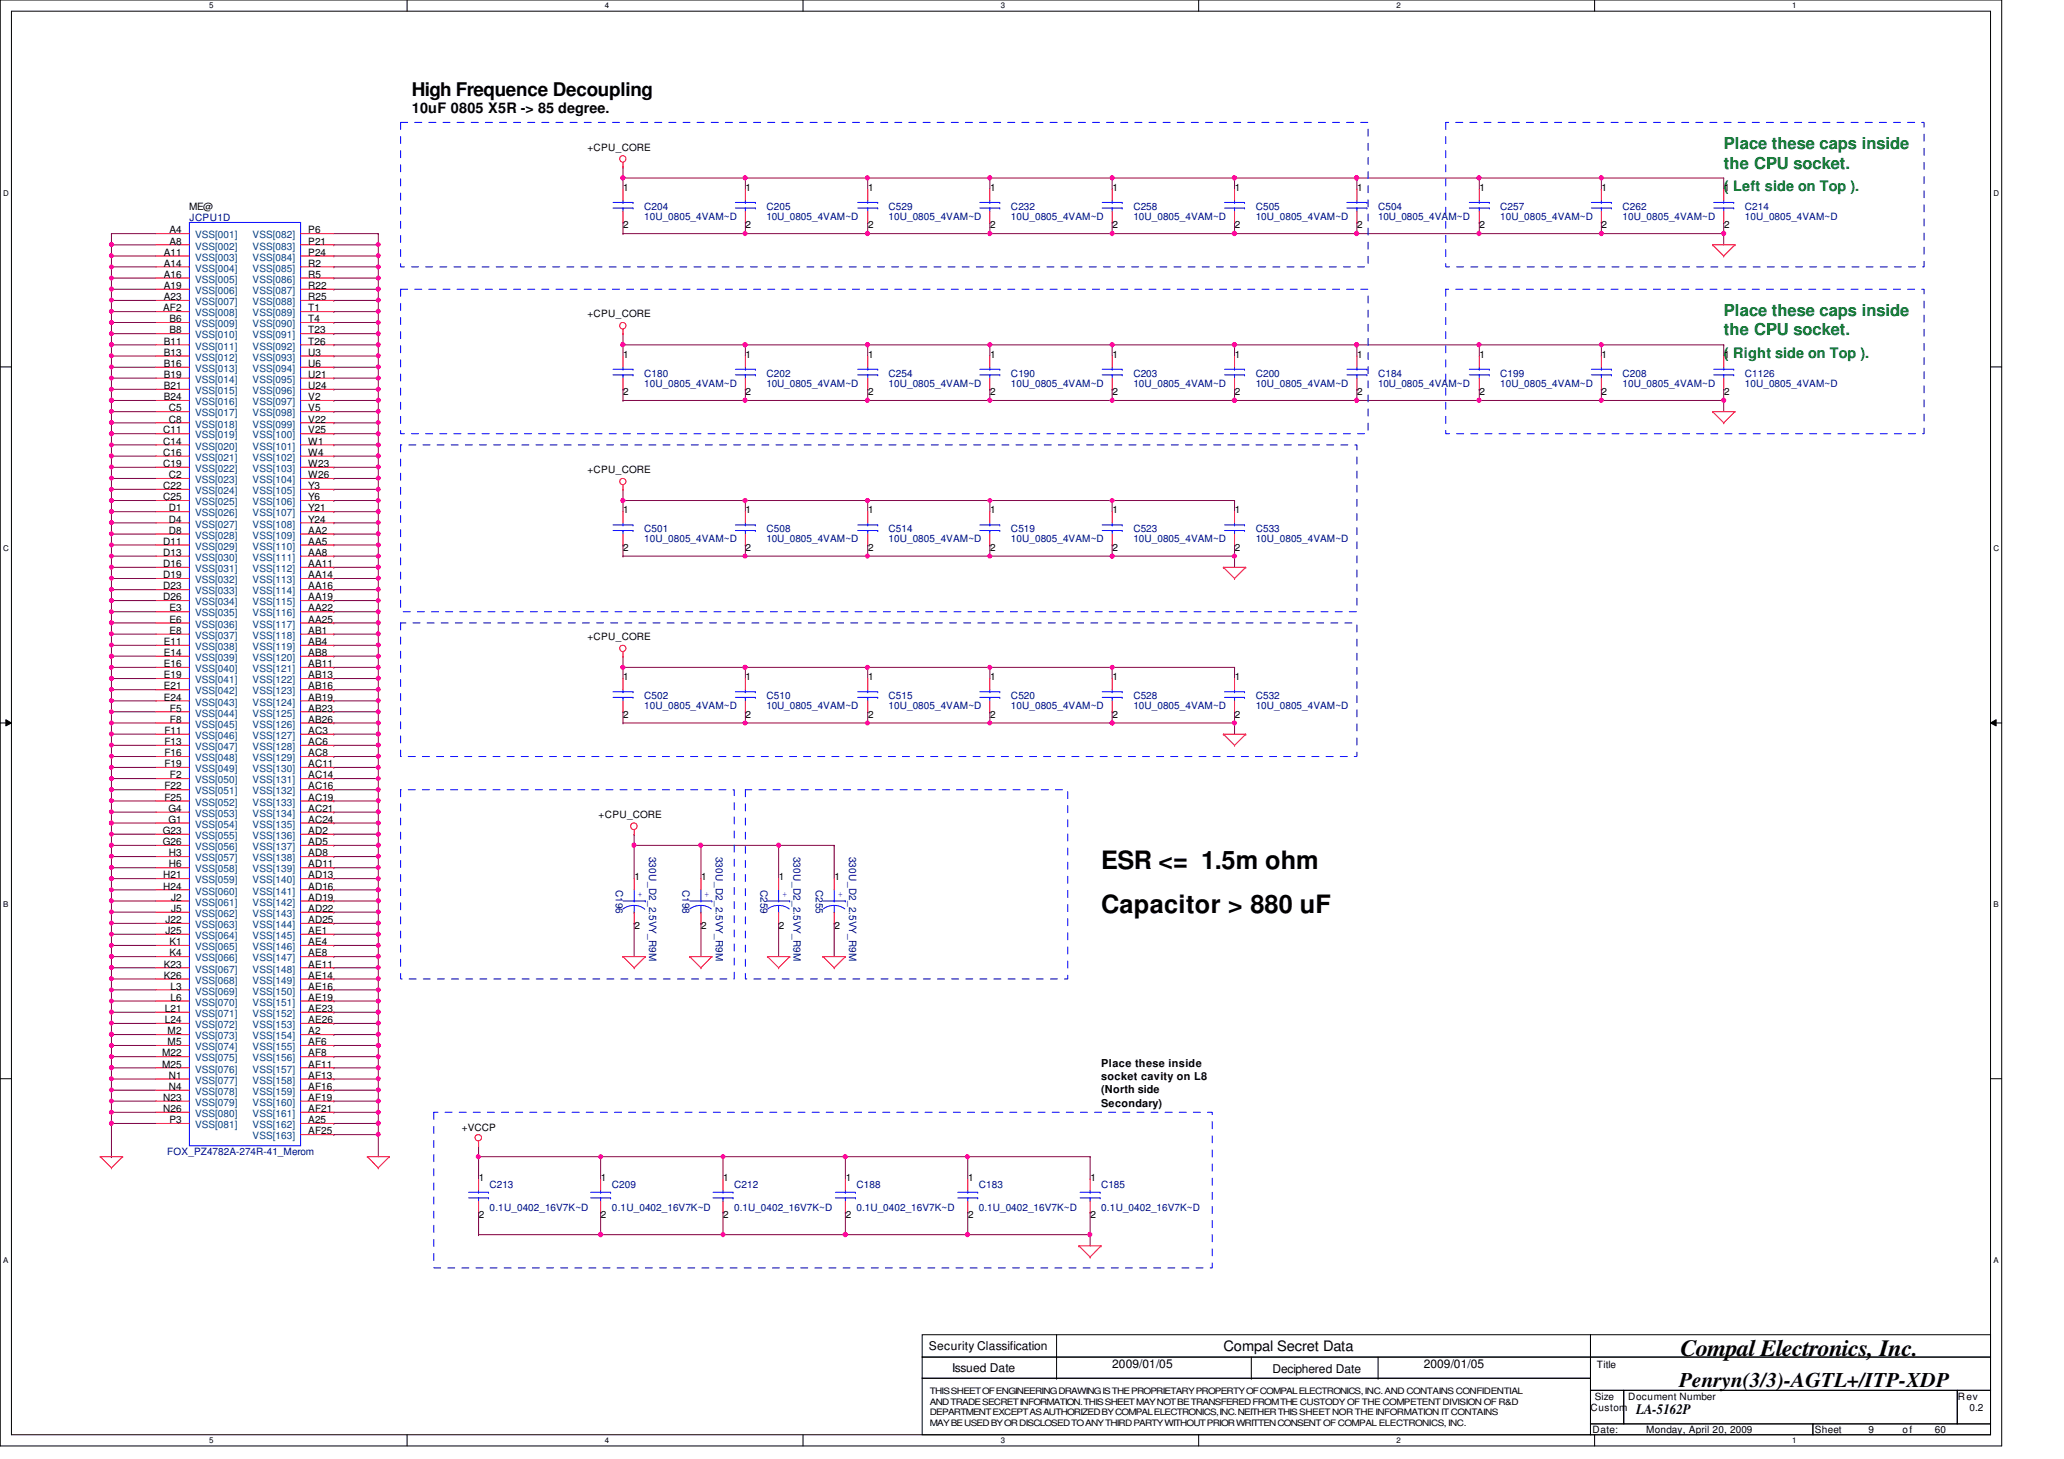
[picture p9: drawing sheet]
<svg xmlns="http://www.w3.org/2000/svg" width="297mm" height="210mm" viewBox="0 0 297 210" stroke-linecap="round" stroke-linejoin="round" font-family="sans-serif">
<defs><g id="words">
<g font-size="3.6">
<text x="158.5" y="125">ESR &lt;= 1.5m ohm</text>
<text x="158.5" y="131.4">Capacitor &gt; 880 uF</text>
</g>
<text font-size="3.3" x="241.8" y="195.1">Compal Electronics, Inc.</text>
<text font-size="3" x="241.7" y="199.6">Penryn(3/3)-AGTL+/ITP-XDP</text>
<text font-size="2.7" x="59.3" y="13.8">High Frequence Decoupling</text>
<g font-size="2.4" fill="#008000">
<text x="248.1" y="21.4">Place these caps inside</text>
<text x="248.1" y="24.3">the CPU socket.</text>
<text x="248.1" y="45.4">Place these caps inside</text>
<text x="248.1" y="48.3">the CPU socket.</text>
</g>
<g font-size="2.1">
<text x="59.3" y="16.3">10uF 0805 X5R -&gt; 85 degree.</text>
<text x="176.1" y="194.4">Compal Secret Data</text>
<text x="235.5" y="203.5">LA-5162P</text>
</g>
<g font-size="2.1" fill="#008000">
<text x="248.1" y="27.5">( Left side on Top ).</text>
<text x="248.1" y="51.5">( Right side on Top ).</text>
</g>
<g font-size="1.7">
<text x="133.7" y="194.3">Security Classification</text>
<text x="137" y="197.3">Issued Date</text>
<text x="160.1" y="196.8">2009/01/05</text>
<text x="183.1" y="197.5">Deciphered Date</text>
<text x="204.9" y="196.8">2009/01/05</text>
</g>
<g font-size="1.6">
<text x="158.5" y="153.5">Place these inside</text>
<text x="158.5" y="155.4">socket cavity on L8</text>
<text x="158.5" y="157.3">(North side</text>
<text x="158.5" y="159.2">Secondary)</text>
</g>
<g font-size="1.4">
<text x="84.5" y="21.7">+CPU_CORE</text>
<text x="89.7" y="27.4">1</text>
<text x="107.3" y="27.4">1</text>
<text x="124.9" y="27.4">1</text>
<text x="142.5" y="27.4">1</text>
<text x="160.1" y="27.4">1</text>
<text x="177.7" y="27.4">1</text>
<text x="195.3" y="27.4">1</text>
<text x="212.9" y="27.4">1</text>
<text x="230.5" y="27.4">1</text>
<text x="248.1" y="27.4">1</text>
<text x="24.4" y="35.2">A8</text>
<text x="24.4" y="33.6">A4</text>
<text x="27.2" y="30.2">ME@</text>
<text x="44.4" y="33.6">P6</text>
<text x="44.4" y="35.2">P21</text>
<text x="89.7" y="32.9">2</text>
<text x="107.3" y="32.9">2</text>
<text x="124.9" y="32.9">2</text>
<text x="142.5" y="32.9">2</text>
<text x="160.1" y="32.9">2</text>
<text x="177.7" y="32.9">2</text>
<text x="195.3" y="32.9">2</text>
<text x="212.9" y="32.9">2</text>
<text x="230.5" y="32.9">2</text>
<text x="248.1" y="32.9">2</text>
<text x="23.6" y="36.8">A11</text>
<text x="23.6" y="38.4">A14</text>
<text x="23.6" y="40">A16</text>
<text x="23.6" y="41.6">A19</text>
<text x="44.4" y="36.8">P24</text>
<text x="44.4" y="38.4">R2</text>
<text x="44.4" y="40">R5</text>
<text x="44.4" y="41.6">R22</text>
<text x="23.5" y="44.8">AF2</text>
<text x="23.6" y="43.2">A23</text>
<text x="24.4" y="46.4">B6</text>
<text x="24.4" y="48">B8</text>
<text x="44.4" y="43.2">R25</text>
<text x="44.4" y="44.8">T1</text>
<text x="44.4" y="46.4">T4</text>
<text x="44.4" y="48">T23</text>
<text x="84.5" y="45.7">+CPU_CORE</text>
<text x="23.6" y="49.6">B11</text>
<text x="23.6" y="51.2">B13</text>
<text x="23.6" y="52.8">B16</text>
<text x="44.4" y="49.6">T26</text>
<text x="44.4" y="51.2">U3</text>
<text x="44.4" y="52.8">U6</text>
<text x="89.7" y="51.4">1</text>
<text x="107.3" y="51.4">1</text>
<text x="124.9" y="51.4">1</text>
<text x="142.5" y="51.4">1</text>
<text x="160.1" y="51.4">1</text>
<text x="177.7" y="51.4">1</text>
<text x="195.3" y="51.4">1</text>
<text x="212.9" y="51.4">1</text>
<text x="230.5" y="51.4">1</text>
<text x="248.1" y="51.4">1</text>
<text x="23.6" y="54.4">B19</text>
<text x="23.6" y="56">B21</text>
<text x="23.6" y="57.6">B24</text>
<text x="24.3" y="59.2">C5</text>
<text x="44.4" y="54.4">U21</text>
<text x="44.4" y="56">U24</text>
<text x="44.4" y="57.6">V2</text>
<text x="44.4" y="59.2">V5</text>
<text x="89.7" y="56.9">2</text>
<text x="107.3" y="56.9">2</text>
<text x="124.9" y="56.9">2</text>
<text x="142.5" y="56.9">2</text>
<text x="160.1" y="56.9">2</text>
<text x="177.7" y="56.9">2</text>
<text x="195.3" y="56.9">2</text>
<text x="212.9" y="56.9">2</text>
<text x="230.5" y="56.9">2</text>
<text x="248.1" y="56.9">2</text>
<text x="23.5" y="62.4">C11</text>
<text x="23.5" y="64">C14</text>
<text x="23.5" y="65.6">C16</text>
<text x="24.3" y="60.8">C8</text>
<text x="44.4" y="60.8">V22</text>
<text x="44.4" y="62.4">V25</text>
<text x="44.4" y="64">W1</text>
<text x="44.4" y="65.6">W4</text>
<text x="23.5" y="67.2">C19</text>
<text x="23.5" y="70.4">C22</text>
<text x="23.5" y="72">C25</text>
<text x="24.3" y="68.8">C2</text>
<text x="44.4" y="67.2">W23</text>
<text x="44.4" y="68.8">W26</text>
<text x="44.4" y="70.4">Y3</text>
<text x="44.4" y="72">Y6</text>
<text x="84.5" y="68.1">+CPU_CORE</text>
<text x="24.3" y="73.6">D1</text>
<text x="24.3" y="75.2">D4</text>
<text x="24.3" y="76.8">D8</text>
<text x="44.4" y="73.6">Y21</text>
<text x="44.4" y="75.2">Y24</text>
<text x="44.4" y="76.8">AA2</text>
<text x="89.7" y="73.8">1</text>
<text x="107.3" y="73.8">1</text>
<text x="124.9" y="73.8">1</text>
<text x="142.5" y="73.8">1</text>
<text x="160.1" y="73.8">1</text>
<text x="177.7" y="73.8">1</text>
<text x="23.5" y="78.4">D11</text>
<text x="23.5" y="80">D13</text>
<text x="23.5" y="81.6">D16</text>
<text x="23.5" y="83.2">D19</text>
<text x="44.4" y="78.4">AA5</text>
<text x="44.4" y="80">AA8</text>
<text x="44.4" y="81.6">AA11</text>
<text x="44.4" y="83.2">AA14</text>
<text x="89.7" y="79.3">2</text>
<text x="107.3" y="79.3">2</text>
<text x="124.9" y="79.3">2</text>
<text x="142.5" y="79.3">2</text>
<text x="160.1" y="79.3">2</text>
<text x="177.7" y="79.3">2</text>
<text x="23.5" y="84.8">D23</text>
<text x="23.5" y="86.4">D26</text>
<text x="24.4" y="88">E3</text>
<text x="24.4" y="89.6">E6</text>
<text x="44.4" y="84.8">AA16</text>
<text x="44.4" y="86.4">AA19</text>
<text x="44.4" y="88">AA22</text>
<text x="44.4" y="89.6">AA25</text>
<text x="23.6" y="92.8">E11</text>
<text x="23.6" y="94.4">E14</text>
<text x="23.6" y="96">E16</text>
<text x="24.4" y="91.2">E8</text>
<text x="44.4" y="91.2">AB1</text>
<text x="44.4" y="92.8">AB4</text>
<text x="44.4" y="94.4">AB8</text>
<text x="44.4" y="96">AB11</text>
<text x="84.5" y="92.1">+CPU_CORE</text>
<text x="23.6" y="97.6">E19</text>
<text x="23.6" y="99.2">E21</text>
<text x="23.6" y="100.8">E24</text>
<text x="44.4" y="97.6">AB13</text>
<text x="44.4" y="99.2">AB16</text>
<text x="44.4" y="100.8">AB19</text>
<text x="89.7" y="97.8">1</text>
<text x="107.3" y="97.8">1</text>
<text x="124.9" y="97.8">1</text>
<text x="142.5" y="97.8">1</text>
<text x="160.1" y="97.8">1</text>
<text x="177.7" y="97.8">1</text>
<text x="23.7" y="105.6">F11</text>
<text x="23.7" y="107.2">F13</text>
<text x="24.5" y="102.4">F5</text>
<text x="24.5" y="104">F8</text>
<text x="44.4" y="102.4">AB23</text>
<text x="44.4" y="104">AB26</text>
<text x="44.4" y="105.6">AC3</text>
<text x="44.4" y="107.2">AC6</text>
<text x="89.7" y="103.3">2</text>
<text x="107.3" y="103.3">2</text>
<text x="124.9" y="103.3">2</text>
<text x="142.5" y="103.3">2</text>
<text x="160.1" y="103.3">2</text>
<text x="177.7" y="103.3">2</text>
<text x="23.7" y="108.8">F16</text>
<text x="23.7" y="110.4">F19</text>
<text x="23.7" y="113.6">F22</text>
<text x="24.5" y="112">F2</text>
<text x="44.4" y="108.8">AC8</text>
<text x="44.4" y="110.4">AC11</text>
<text x="44.4" y="112">AC14</text>
<text x="44.4" y="113.6">AC16</text>
<text x="23.4" y="120">G23</text>
<text x="23.7" y="115.2">F25</text>
<text x="24.3" y="116.8">G4</text>
<text x="24.3" y="118.4">G1</text>
<text x="44.4" y="115.2">AC19</text>
<text x="44.4" y="116.8">AC21</text>
<text x="44.4" y="118.4">AC24</text>
<text x="44.4" y="120">AD2</text>
<text x="86.1" y="117.7">+CPU_CORE</text>
<text x="23.4" y="121.6">G26</text>
<text x="24.3" y="123.2">H3</text>
<text x="24.3" y="124.8">H6</text>
<text x="44.4" y="121.6">AD5</text>
<text x="44.4" y="123.2">AD8</text>
<text x="44.4" y="124.8">AD11</text>
<text x="23.5" y="126.4">H21</text>
<text x="23.5" y="128">H24</text>
<text x="24.6" y="129.6">J2</text>
<text x="24.6" y="131.2">J5</text>
<text x="44.4" y="126.4">AD13</text>
<text x="44.4" y="128">AD16</text>
<text x="44.4" y="129.6">AD19</text>
<text x="44.4" y="131.2">AD22</text>
<text x="91.3" y="126.6">1</text>
<text x="100.9" y="126.6">1</text>
<text x="112.1" y="126.6">1</text>
<text x="120.1" y="126.6">1</text>
<text x="23.8" y="132.8">J22</text>
<text x="23.8" y="134.4">J25</text>
<text x="24.4" y="136">K1</text>
<text x="24.4" y="137.6">K4</text>
<text x="44.4" y="132.8">AD25</text>
<text x="44.4" y="134.4">AE1</text>
<text x="44.4" y="136">AE4</text>
<text x="44.4" y="137.6">AE8</text>
<text x="91.3" y="133.7">2</text>
<text x="100.9" y="133.7">2</text>
<text x="112.1" y="133.7">2</text>
<text x="120.1" y="133.7">2</text>
<text x="23.6" y="139.2">K23</text>
<text x="23.6" y="140.8">K26</text>
<text x="24.5" y="142.4">L3</text>
<text x="24.5" y="144">L6</text>
<text x="44.4" y="139.2">AE11</text>
<text x="44.4" y="144">AE19</text>
<text x="44.4" y="140.8">AE14</text>
<text x="44.4" y="142.4">AE16</text>
<text x="23.7" y="145.6">L21</text>
<text x="23.7" y="147.2">L24</text>
<text x="24.1" y="148.8">M2</text>
<text x="44.4" y="148.8">A2</text>
<text x="44.4" y="147.2">AE26</text>
<text x="44.4" y="145.6">AE23</text>
<text x="23.3" y="152">M22</text>
<text x="23.3" y="153.6">M25</text>
<text x="24.1" y="150.4">M5</text>
<text x="24.3" y="155.2">N1</text>
<text x="44.4" y="155.2">AF13</text>
<text x="44.4" y="153.6">AF11</text>
<text x="44.4" y="152">AF8</text>
<text x="44.4" y="150.4">AF6</text>
<text x="23.5" y="158.4">N23</text>
<text x="23.5" y="160">N26</text>
<text x="24.3" y="156.8">N4</text>
<text x="24.4" y="161.6">P3</text>
<text x="44.4" y="161.6">A25</text>
<text x="44.4" y="160">AF21</text>
<text x="44.4" y="158.4">AF19</text>
<text x="44.4" y="156.8">AF16</text>
<text x="44.4" y="163.2">AF25</text>
<text x="66.5" y="162.6">+VCCP</text>
<text x="68.9" y="169.8">1</text>
<text x="86.5" y="169.8">1</text>
<text x="104.1" y="169.8">1</text>
<text x="121.7" y="169.8">1</text>
<text x="139.3" y="169.8">1</text>
<text x="156.9" y="169.8">1</text>
<text x="68.9" y="175.3">2</text>
<text x="86.5" y="175.3">2</text>
<text x="104.1" y="175.3">2</text>
<text x="121.7" y="175.3">2</text>
<text x="139.3" y="175.3">2</text>
<text x="156.9" y="175.3">2</text>
<text x="229.8" y="196.8">Title</text>
<text x="228.9" y="203">Custom</text>
<text x="229.5" y="201.4">Size</text>
<text x="234.3" y="201.4">Document Number</text>
<text x="281.8" y="201.4">Rev</text>
<text x="283.5" y="203">0.2</text>
<text x="229.2" y="206.2">Date:</text>
<text x="236.9" y="206.2">Monday, April 20, 2009</text>
<text x="261.2" y="206.2">Sheet</text>
<text x="268.9" y="206.2">9</text>
<text x="273.8" y="206.2">of</text>
<text x="278.5" y="206.2">60</text>
</g>
<g font-size="1.4" fill="#000080">
<text x="27.3" y="31.7">JCPU1D</text>
<text x="92.7" y="30.2">C204</text>
<text x="92.7" y="31.6">10U_0805_4VAM~D</text>
<text x="110.3" y="30.2">C205</text>
<text x="110.3" y="31.6">10U_0805_4VAM~D</text>
<text x="127.9" y="30.2">C529</text>
<text x="127.9" y="31.6">10U_0805_4VAM~D</text>
<text x="145.5" y="30.2">C232</text>
<text x="145.5" y="31.6">10U_0805_4VAM~D</text>
<text x="163.1" y="30.2">C258</text>
<text x="163.1" y="31.6">10U_0805_4VAM~D</text>
<text x="180.7" y="30.2">C505</text>
<text x="180.7" y="31.6">10U_0805_4VAM~D</text>
<text x="198.3" y="30.2">C504</text>
<text x="198.3" y="31.6">10U_0805_4VAM~D</text>
<text x="215.9" y="30.2">C257</text>
<text x="215.9" y="31.6">10U_0805_4VAM~D</text>
<text x="233.5" y="30.2">C262</text>
<text x="233.5" y="31.6">10U_0805_4VAM~D</text>
<text x="251.1" y="30.2">C214</text>
<text x="251.1" y="31.6">10U_0805_4VAM~D</text>
<text x="92.7" y="54.2">C180</text>
<text x="92.7" y="55.6">10U_0805_4VAM~D</text>
<text x="110.3" y="54.2">C202</text>
<text x="110.3" y="55.6">10U_0805_4VAM~D</text>
<text x="127.9" y="54.2">C254</text>
<text x="127.9" y="55.6">10U_0805_4VAM~D</text>
<text x="145.5" y="54.2">C190</text>
<text x="145.5" y="55.6">10U_0805_4VAM~D</text>
<text x="163.1" y="54.2">C203</text>
<text x="163.1" y="55.6">10U_0805_4VAM~D</text>
<text x="180.7" y="54.2">C200</text>
<text x="180.7" y="55.6">10U_0805_4VAM~D</text>
<text x="198.3" y="54.2">C184</text>
<text x="198.3" y="55.6">10U_0805_4VAM~D</text>
<text x="215.9" y="54.2">C199</text>
<text x="215.9" y="55.6">10U_0805_4VAM~D</text>
<text x="233.5" y="54.2">C208</text>
<text x="233.5" y="55.6">10U_0805_4VAM~D</text>
<text x="251.1" y="54.2">C1126</text>
<text x="251.1" y="55.6">10U_0805_4VAM~D</text>
<text x="92.7" y="76.6">C501</text>
<text x="110.3" y="76.6">C508</text>
<text x="127.9" y="76.6">C514</text>
<text x="145.5" y="76.6">C519</text>
<text x="163.1" y="76.6">C523</text>
<text x="180.7" y="76.6">C533</text>
<text x="92.7" y="78">10U_0805_4VAM~D</text>
<text x="110.3" y="78">10U_0805_4VAM~D</text>
<text x="127.9" y="78">10U_0805_4VAM~D</text>
<text x="145.5" y="78">10U_0805_4VAM~D</text>
<text x="163.1" y="78">10U_0805_4VAM~D</text>
<text x="180.7" y="78">10U_0805_4VAM~D</text>
<text x="92.7" y="100.6">C502</text>
<text x="110.3" y="100.6">C510</text>
<text x="127.9" y="100.6">C515</text>
<text x="145.5" y="100.6">C520</text>
<text x="163.1" y="100.6">C528</text>
<text x="180.7" y="100.6">C532</text>
<text x="92.7" y="102">10U_0805_4VAM~D</text>
<text x="110.3" y="102">10U_0805_4VAM~D</text>
<text x="127.9" y="102">10U_0805_4VAM~D</text>
<text x="145.5" y="102">10U_0805_4VAM~D</text>
<text x="163.1" y="102">10U_0805_4VAM~D</text>
<text x="180.7" y="102">10U_0805_4VAM~D</text>
<text x="93.4" y="123.2" transform="rotate(90 93.4 123.2)">330U_D2_2.5VY_R9M</text>
<text x="103" y="123.2" transform="rotate(90 103 123.2)">330U_D2_2.5VY_R9M</text>
<text x="114.2" y="123.2" transform="rotate(90 114.2 123.2)">330U_D2_2.5VY_R9M</text>
<text x="122.2" y="123.2" transform="rotate(90 122.2 123.2)">330U_D2_2.5VY_R9M</text>
<text x="88.6" y="128" transform="rotate(90 88.6 128)">C196</text>
<text x="98.2" y="128" transform="rotate(90 98.2 128)">C198</text>
<text x="109.4" y="128" transform="rotate(90 109.4 128)">C259</text>
<text x="117.4" y="128" transform="rotate(90 117.4 128)">C255</text>
<text x="24" y="166.2">FOX_PZ4782A-274R-41_Merom</text>
<text x="70.4" y="171">C213</text>
<text x="88" y="171">C209</text>
<text x="105.7" y="171">C212</text>
<text x="123.3" y="171">C188</text>
<text x="140.9" y="171">C183</text>
<text x="158.5" y="171">C185</text>
<text x="70.4" y="174.2">0.1U_0402_16V7K~D</text>
<text x="88" y="174.2">0.1U_0402_16V7K~D</text>
<text x="105.7" y="174.2">0.1U_0402_16V7K~D</text>
<text x="123.3" y="174.2">0.1U_0402_16V7K~D</text>
<text x="140.9" y="174.2">0.1U_0402_16V7K~D</text>
<text x="158.5" y="174.2">0.1U_0402_16V7K~D</text>
</g>
<g font-size="1.4" fill="#004080">
<text x="28.1" y="35.9">VSS[002]</text>
<text x="28.1" y="34.3">VSS[001]</text>
<text x="36.4" y="34.3">VSS[082]</text>
<text x="36.4" y="35.9">VSS[083]</text>
<text x="28.1" y="37.5">VSS[003]</text>
<text x="28.1" y="39.1">VSS[004]</text>
<text x="28.1" y="40.7">VSS[005]</text>
<text x="36.4" y="37.5">VSS[084]</text>
<text x="36.4" y="39.1">VSS[085]</text>
<text x="36.4" y="40.7">VSS[086]</text>
<text x="28.1" y="42.3">VSS[006]</text>
<text x="28.1" y="43.9">VSS[007]</text>
<text x="28.1" y="45.5">VSS[008]</text>
<text x="28.1" y="47.1">VSS[009]</text>
<text x="36.4" y="42.3">VSS[087]</text>
<text x="36.4" y="43.9">VSS[088]</text>
<text x="36.4" y="45.5">VSS[089]</text>
<text x="36.4" y="47.1">VSS[090]</text>
<text x="28.1" y="48.7">VSS[010]</text>
<text x="28.1" y="50.3">VSS[011]</text>
<text x="28.1" y="51.9">VSS[012]</text>
<text x="28.1" y="53.5">VSS[013]</text>
<text x="36.4" y="48.7">VSS[091]</text>
<text x="36.4" y="50.3">VSS[092]</text>
<text x="36.4" y="51.9">VSS[093]</text>
<text x="36.4" y="53.5">VSS[094]</text>
<text x="28.1" y="55.1">VSS[014]</text>
<text x="28.1" y="56.7">VSS[015]</text>
<text x="28.1" y="58.3">VSS[016]</text>
<text x="28.1" y="59.9">VSS[017]</text>
<text x="36.4" y="55.1">VSS[095]</text>
<text x="36.4" y="56.7">VSS[096]</text>
<text x="36.4" y="58.3">VSS[097]</text>
<text x="36.4" y="59.9">VSS[098]</text>
<text x="28.1" y="61.5">VSS[018]</text>
<text x="28.1" y="63.1">VSS[019]</text>
<text x="28.1" y="64.7">VSS[020]</text>
<text x="36.4" y="61.5">VSS[099]</text>
<text x="36.4" y="63.1">VSS[100]</text>
<text x="36.4" y="64.7">VSS[101]</text>
<text x="28.1" y="66.3">VSS[021]</text>
<text x="28.1" y="67.9">VSS[022]</text>
<text x="28.1" y="69.5">VSS[023]</text>
<text x="28.1" y="71.1">VSS[024]</text>
<text x="36.4" y="66.3">VSS[102]</text>
<text x="36.4" y="67.9">VSS[103]</text>
<text x="36.4" y="69.5">VSS[104]</text>
<text x="36.4" y="71.1">VSS[105]</text>
<text x="28.1" y="72.7">VSS[025]</text>
<text x="28.1" y="74.3">VSS[026]</text>
<text x="28.1" y="75.9">VSS[027]</text>
<text x="28.1" y="77.5">VSS[028]</text>
<text x="36.4" y="74.3">VSS[107]</text>
<text x="36.4" y="75.9">VSS[108]</text>
<text x="36.4" y="77.5">VSS[109]</text>
<text x="36.4" y="72.7">VSS[106]</text>
<text x="28.1" y="79.1">VSS[029]</text>
<text x="28.1" y="80.7">VSS[030]</text>
<text x="28.1" y="82.3">VSS[031]</text>
<text x="28.1" y="83.9">VSS[032]</text>
<text x="36.4" y="79.1">VSS[110]</text>
<text x="36.4" y="80.7">VSS[111]</text>
<text x="36.4" y="82.3">VSS[112]</text>
<text x="36.4" y="83.9">VSS[113]</text>
<text x="28.1" y="85.5">VSS[033]</text>
<text x="28.1" y="87.1">VSS[034]</text>
<text x="28.1" y="88.7">VSS[035]</text>
<text x="36.4" y="85.5">VSS[114]</text>
<text x="36.4" y="87.1">VSS[115]</text>
<text x="36.4" y="88.7">VSS[116]</text>
<text x="28.1" y="90.3">VSS[036]</text>
<text x="28.1" y="91.9">VSS[037]</text>
<text x="28.1" y="93.5">VSS[038]</text>
<text x="28.1" y="95.1">VSS[039]</text>
<text x="36.4" y="90.3">VSS[117]</text>
<text x="36.4" y="91.9">VSS[118]</text>
<text x="36.4" y="93.5">VSS[119]</text>
<text x="36.4" y="95.1">VSS[120]</text>
<text x="28.1" y="96.7">VSS[040]</text>
<text x="28.1" y="98.3">VSS[041]</text>
<text x="28.1" y="99.9">VSS[042]</text>
<text x="28.1" y="101.5">VSS[043]</text>
<text x="36.4" y="96.7">VSS[121]</text>
<text x="36.4" y="98.3">VSS[122]</text>
<text x="36.4" y="99.9">VSS[123]</text>
<text x="36.4" y="101.5">VSS[124]</text>
<text x="28.1" y="103.1">VSS[044]</text>
<text x="28.1" y="104.7">VSS[045]</text>
<text x="28.1" y="106.3">VSS[046]</text>
<text x="28.1" y="107.9">VSS[047]</text>
<text x="36.4" y="103.1">VSS[125]</text>
<text x="36.4" y="104.7">VSS[126]</text>
<text x="36.4" y="106.3">VSS[127]</text>
<text x="36.4" y="107.9">VSS[128]</text>
<text x="28.1" y="109.5">VSS[048]</text>
<text x="28.1" y="111.1">VSS[049]</text>
<text x="28.1" y="112.7">VSS[050]</text>
<text x="36.4" y="109.5">VSS[129]</text>
<text x="36.4" y="111.1">VSS[130]</text>
<text x="36.4" y="112.7">VSS[131]</text>
<text x="28.1" y="114.3">VSS[051]</text>
<text x="28.1" y="115.9">VSS[052]</text>
<text x="28.1" y="117.5">VSS[053]</text>
<text x="28.1" y="119.1">VSS[054]</text>
<text x="36.4" y="114.3">VSS[132]</text>
<text x="36.4" y="115.9">VSS[133]</text>
<text x="36.4" y="117.5">VSS[134]</text>
<text x="36.4" y="119.1">VSS[135]</text>
<text x="28.1" y="120.7">VSS[055]</text>
<text x="28.1" y="122.3">VSS[056]</text>
<text x="28.1" y="123.9">VSS[057]</text>
<text x="28.1" y="125.5">VSS[058]</text>
<text x="36.4" y="120.7">VSS[136]</text>
<text x="36.4" y="122.3">VSS[137]</text>
<text x="36.4" y="123.9">VSS[138]</text>
<text x="36.4" y="125.5">VSS[139]</text>
<text x="28.1" y="127.1">VSS[059]</text>
<text x="28.1" y="128.7">VSS[060]</text>
<text x="28.1" y="130.3">VSS[061]</text>
<text x="28.1" y="131.9">VSS[062]</text>
<text x="36.4" y="127.1">VSS[140]</text>
<text x="36.4" y="128.7">VSS[141]</text>
<text x="36.4" y="130.3">VSS[142]</text>
<text x="36.4" y="131.9">VSS[143]</text>
<text x="28.1" y="133.5">VSS[063]</text>
<text x="28.1" y="135.1">VSS[064]</text>
<text x="28.1" y="136.7">VSS[065]</text>
<text x="36.4" y="133.5">VSS[144]</text>
<text x="36.4" y="135.1">VSS[145]</text>
<text x="36.4" y="136.7">VSS[146]</text>
<text x="28.1" y="138.3">VSS[066]</text>
<text x="28.1" y="139.9">VSS[067]</text>
<text x="28.1" y="141.5">VSS[068]</text>
<text x="28.1" y="143.1">VSS[069]</text>
<text x="36.4" y="139.9">VSS[148]</text>
<text x="36.4" y="141.5">VSS[149]</text>
<text x="36.4" y="143.1">VSS[150]</text>
<text x="36.4" y="138.3">VSS[147]</text>
<text x="28.1" y="144.7">VSS[070]</text>
<text x="28.1" y="146.3">VSS[071]</text>
<text x="28.1" y="147.9">VSS[072]</text>
<text x="28.1" y="149.5">VSS[073]</text>
<text x="36.4" y="149.5">VSS[154]</text>
<text x="36.4" y="147.9">VSS[153]</text>
<text x="36.4" y="146.3">VSS[152]</text>
<text x="36.4" y="144.7">VSS[151]</text>
<text x="28.1" y="151.1">VSS[074]</text>
<text x="28.1" y="152.7">VSS[075]</text>
<text x="28.1" y="154.3">VSS[076]</text>
<text x="28.1" y="155.9">VSS[077]</text>
<text x="36.4" y="155.9">VSS[158]</text>
<text x="36.4" y="154.3">VSS[157]</text>
<text x="36.4" y="152.7">VSS[156]</text>
<text x="36.4" y="151.1">VSS[155]</text>
<text x="28.1" y="157.5">VSS[078]</text>
<text x="28.1" y="159.1">VSS[079]</text>
<text x="28.1" y="160.7">VSS[080]</text>
<text x="36.4" y="160.7">VSS[161]</text>
<text x="36.4" y="159.1">VSS[160]</text>
<text x="36.4" y="157.5">VSS[159]</text>
<text x="28.1" y="162.3">VSS[081]</text>
<text x="36.4" y="162.3">VSS[162]</text>
<text x="36.4" y="163.9">VSS[163]</text>
</g>
<g font-size="1.4" fill="#00f">
<text x="91.7" y="129">+</text>
<text x="101.3" y="129">+</text>
<text x="112.6" y="129">+</text>
<text x="120.6" y="129">+</text>
</g>
<g font-size="1.3">
<text x="133.8" y="200.6">THIS SHEET OF ENGINEERING DRAWING IS THE PROPRIETARY PROPERTY OF COMPAL ELECTRONICS, INC. AND CONTAINS CONFIDENTIAL</text>
<text x="133.8" y="202.1">AND TRADE SECRET INFORMATION. THIS SHEET MAY NOT BETRANSFERED FROM THE CUSTODY OF THE COMPETENT DIVISION OF R&amp;D</text>
<text x="133.8" y="203.6">DEPARTMENT EXCEPT AS AUTHORIZED BY COMPAL ELECTRONICS, INC. NEITHER THIS SHEET NOR THE INFORMATION IT CONTAINS</text>
<text x="133.8" y="205.1">MAY BE USED BY OR DISCLOSED TO ANY THIRD PARTY WITHOUT PRIOR WRITTEN CONSENT OF COMPAL ELECTRONICS, INC.</text>
</g>
<g font-size="1.1">
<text x="30.1" y="1.1">5</text>
<text x="87" y="1.1">4</text>
<text x="144" y="1.1">3</text>
<text x="201" y="1.1">2</text>
<text x="257.9" y="1.1">1</text>
<text x=".5" y="28.2">D</text>
<text x="286.9" y="28.2">D</text>
<text x=".5" y="79.3">C</text>
<text x="286.9" y="79.3">C</text>
<text x=".5" y="130.6">B</text>
<text x="286.9" y="130.6">B</text>
<text x=".5" y="181.7">A</text>
<text x="286.9" y="181.7">A</text>
<text x="30.1" y="207.6">5</text>
<text x="87" y="207.6">4</text>
<text x="144" y="207.6">3</text>
<text x="201" y="207.6">2</text>
<text x="257.9" y="207.6">1</text>
</g>
</g></defs>
<path d="M0 0h288.1v208h-288.1zM1.6 1.6h284.9v204.8h-284.9z" fill="none" stroke="#000" stroke-width=".14"/>
<g fill="#fff">
<path d="M30.1 .2h.6v1.2h-.6z"/>
<path d="M30.1 206.6h.6v1.2h-.6z"/>
</g>
<path d="M58.6 0v1.6M58.6 206.4v1.6" fill="none" stroke="#000" stroke-width=".14"/>
<g fill="#fff">
<path d="M87 .2h.6v1.2h-.6z"/>
<path d="M87 206.6h.6v1.2h-.6z"/>
</g>
<path d="M115.6 0v1.6M115.6 206.4v1.6" fill="none" stroke="#000" stroke-width=".14"/>
<g fill="#fff">
<path d="M144 .2h.6v1.2h-.6z"/>
<path d="M144 206.6h.6v1.2h-.6z"/>
</g>
<path d="M172.5 0v1.6M172.5 206.4v1.6" fill="none" stroke="#000" stroke-width=".14"/>
<g fill="#fff">
<path d="M201 .2h.5v1.2h-.5z"/>
<path d="M201 206.6h.5v1.2h-.5z"/>
</g>
<path d="M229.5 0v1.6M229.5 206.4v1.6" fill="none" stroke="#000" stroke-width=".14"/>
<g fill="#fff">
<path d="M257.9 .2h.6v1.2h-.6z"/>
<path d="M257.9 206.6h.6v1.2h-.6z"/>
<path d="M.5 27.2h.7v1.2h-.7z"/>
<path d="M286.9 27.2h.8v1.2h-.8z"/>
<path d="M.5 78.4h.7v1.1h-.7z"/>
<path d="M286.9 78.4h.8v1.1h-.8z"/>
</g>
<path d="M0 52.8h1.6M286.5 52.8h1.6" fill="none" stroke="#000" stroke-width=".14"/>
<g fill="#fff">
<path d="M.5 129.6h.7v1.2h-.7z"/>
<path d="M286.9 129.6h.7v1.2h-.7z"/>
</g>
<path d="M0 104h1.6M.8 103.5l.8 .5-.8 .4zM286.5 104l.8-.5v.9zM286.5 104h1.6" fill="none" stroke="#000" stroke-width=".14"/>
<path d="M.8 103.5l.8 .5-.8 .4zM286.5 104l.8-.5v.9z" fill="#000"/>
<g fill="#fff">
<path d="M.5 180.8h.7v1.1h-.7z"/>
<path d="M286.9 180.8h.7v1.1h-.7z"/>
</g>
<g fill="none" stroke="#000" stroke-width=".14">
<path d="M0 155.2h1.6M286.5 155.2h1.6M132.7 192h96.2v3.2h-96.2zM132.7 195.2h96.2v3.1h-96.2zM132.7 198.3h96.2v8.1h-96.2zM152.1 195.2h.1M152.1 198.3h.1M152.1 192v6.3M180.1 198.3h.1M180.1 195.2v3.1M198.3 198.3h.1M198.3 195.2v3.1"/>
<path d="M228.9 192h57.6v3.2h-57.6zM228.9 195.2h57.6v4.8h-57.6zM228.9 200h4.8v4.9h-4.8zM228.9 204.9h32v1.5h-32zM233.7 200h48v4.9h-48zM260.9 204.9h25.6v1.5h-25.6zM281.7 200h4.8v4.9h-4.8z"/>
</g>
<g fill="none" stroke="#800040" stroke-width=".14">
<path d="M16 33.6h.1M16 35.2h.1M16 38.4h.1M16 36.8h.1M16 33.6h6.4M16 36.8h6.4M16 38.4h6.4M16 35.2h6.4M16 33.6v132.8M48 36.8h.1M48 38.4h.1M48 35.2h.1"/>
<path d="M48 33.6h6.4M48 36.8h6.4M48 38.4h6.4M48 35.2h6.4M54.4 33.6h.1M54.4 35.2h.1M54.4 38.4h.1M54.4 36.8h.1M54.4 33.6v132.8M89.7 25.6h.1M89.7 24h.1M89.7 32h.1"/>
<path d="M89.7 33.6h.1M89.7 33.6h158.4M89.7 25.6h158.4v1.6M89.7 24v3.2M89.7 32v1.6M107.3 33.6h.1M107.3 25.6h.1M107.3 25.6v1.6M107.3 32v1.6M124.9 33.6h.1M124.9 25.6h.1M124.9 32h.1"/>
<path d="M124.9 25.6v1.6M124.9 32v1.6M142.4 25.6h.1M142.4 33.6h.1M142.4 32h.1M142.4 25.6v1.6M142.4 32v1.6M160.1 32h.1M160.1 25.6h.1M160.1 33.6h.1M160.1 25.6v1.6M160.1 32v1.6"/>
<path d="M177.7 25.6h.1M177.7 32h.1M177.7 33.6h.1M177.7 25.6v1.6M177.7 32v1.6M195.3 33.6h.1M195.3 25.6h.1M195.3 32h.1M195.3 25.6v1.6M195.3 32v1.6M212.9 33.6h.1M212.9 25.6h.1"/>
<path d="M212.9 32h.1M212.9 25.6v1.6M212.9 32v1.6M230.5 25.6h.1M230.5 32h.1M230.5 33.6h.1M230.5 27.2h.1M230.5 25.6v1.6M230.5 32v1.6M248.1 33.6h.1M248.1 32h.1M248.1 27.2h.1"/>
<path d="M248.1 32v3.2M16 43.2h.1M16 44.8h.1M16 40h.1M16 59.2h.1M16 54.4h.1M16 48h.1M16 51.2h.1M16 56h.1M16 57.6h.1M16 49.6h.1M16 52.8h.1"/>
<path d="M16 46.4h.1M16 41.6h.1M16 44.8h6.4M16 41.6h6.4M16 46.4h6.4M16 40h6.4M16 56h6.4M16 57.6h6.4M16 59.2h6.4M16 52.8h6.4M16 49.6h6.4M16 51.2h6.4"/>
<path d="M16 54.4h6.4M16 43.2h6.4M16 48h6.4M48 44.8h.1M48 41.6h.1M48 46.4h.1M48 40h.1M48 56h.1M48 57.6h.1M48 59.2h.1M48 52.8h.1M48 49.6h.1"/>
<path d="M48 51.2h.1M48 54.4h.1M48 43.2h.1M48 48h.1M48 44.8h6.4M48 41.6h6.4M48 46.4h6.4M48 40h6.4M48 56h6.4M48 57.6h6.4M48 59.2h6.4M48 52.8h6.4"/>
<path d="M48 49.6h6.4M48 51.2h6.4M48 54.4h6.4M48 43.2h6.4M48 48h6.4M54.4 40h.1M54.4 44.8h.1M54.4 41.6h.1M54.4 43.2h.1M54.4 52.8h.1M54.4 49.6h.1M54.4 46.4h.1"/>
<path d="M54.4 54.4h.1M54.4 51.2h.1M54.4 48h.1M54.4 57.6h.1M54.4 59.2h.1M54.4 56h.1M89.7 56h.1M89.7 48h.1M89.7 49.6h.1M89.7 57.6h.1M89.7 57.6h158.4M89.7 49.6h158.4"/>
<path d="M89.7 48v3.2M89.7 56v1.6M107.3 49.6h.1M107.3 56h.1M107.3 57.6h.1M107.3 49.6v1.6M107.3 56v1.6M124.9 56h.1M124.9 57.6h.1M124.9 49.6h.1M124.9 49.6v1.6M124.9 56v1.6"/>
<path d="M142.4 57.6h.1M142.4 49.6h.1M142.4 56h.1M142.4 49.6v1.6M142.4 56v1.6M160.1 49.6h.1M160.1 56h.1M160.1 57.6h.1M160.1 49.6v1.6M160.1 56v1.6M177.7 57.6h.1M177.7 49.6h.1"/>
<path d="M177.7 56h.1M177.7 49.6v1.6M177.7 56v1.6M195.3 49.6h.1M195.3 56h.1M195.3 57.6h.1M195.3 49.6v1.6M195.3 56v1.6M212.9 56h.1M212.9 49.6h.1M212.9 57.6h.1M212.9 49.6v1.6"/>
<path d="M212.9 56v1.6M230.5 49.6h.1M230.5 56h.1M230.5 57.6h.1M230.5 49.6v1.6M230.5 56v1.6M248.1 49.6h.1M248.1 57.6h.1M248.1 56h.1M248.1 49.6v1.6M248.1 56v3.2M16 75.2h.1"/>
<path d="M16 76.8h.1M16 78.4h.1M16 60.8h.1M16 73.6h.1M16 70.4h.1M16 67.2h.1M16 72h.1M16 68.8h.1M16 64h.1M16 65.6h.1M16 62.4h.1M16 76.8h6.4"/>
<path d="M16 75.2h6.4M16 68.8h6.4M16 78.4h6.4M16 70.4h6.4M16 72h6.4M16 73.6h6.4M16 64h6.4M16 65.6h6.4M16 60.8h6.4M16 62.4h6.4M16 67.2h6.4M48 76.8h.1"/>
<path d="M48 75.2h.1M48 68.8h.1M48 78.4h.1M48 70.4h.1M48 72h.1M48 73.6h.1M48 64h.1M48 65.6h.1M48 60.8h.1M48 62.4h.1M48 67.2h.1M48 76.8h6.4"/>
<path d="M48 75.2h6.4M48 68.8h6.4M48 78.4h6.4M48 70.4h6.4M48 72h6.4M48 73.6h6.4M48 64h6.4M48 65.6h6.4M48 60.8h6.4M48 62.4h6.4M48 67.2h6.4M54.4 67.2h.1"/>
<path d="M54.4 65.6h.1M54.4 62.4h.1M54.4 68.8h.1M54.4 70.4h.1M54.4 72h.1M54.4 73.6h.1M54.4 76.8h.1M54.4 78.4h.1M54.4 75.2h.1M54.4 64h.1M54.4 60.8h.1M89.7 78.4h.1"/>
<path d="M89.7 70.4h.1M89.7 72h.1M89.7 72h88M89.7 70.4v3.2M89.7 78.4v1.6M107.3 78.4h.1M107.3 72h.1M107.3 72v1.6M107.3 78.4v1.6M124.9 78.4h.1M124.9 72h.1M124.9 72v1.6"/>
<path d="M124.9 78.4v1.6M142.4 72h.1M142.4 78.4h.1M142.4 72v1.6M142.4 78.4v1.6M160.1 72h.1M160.1 78.4h.1M160.1 72v1.6M160.1 78.4v1.6M177.7 72h.1M177.7 78.4h.1M177.7 72v1.6"/>
<path d="M177.7 78.4v3.2M16 92.8h.1M16 99.2h.1M16 97.6h.1M16 94.4h.1M16 86.4h.1M16 91.2h.1M16 96h.1M16 80h.1M16 88h.1M16 81.6h.1M16 84.8h.1"/>
<path d="M16 83.2h.1M16 89.6h.1M16 94.4h6.4M16 96h6.4M16 89.6h6.4M16 92.8h6.4M16 88h6.4M16 83.2h6.4M16 99.2h6.4M16 91.2h6.4M16 97.6h6.4M16 84.8h6.4"/>
<path d="M16 81.6h6.4M16 86.4h6.4M16 80h6.4M48 94.4h.1M48 96h.1M48 89.6h.1M48 92.8h.1M48 88h.1M48 83.2h.1M48 99.2h.1M48 91.2h.1M48 97.6h.1"/>
<path d="M48 84.8h.1M48 81.6h.1M48 86.4h.1M48 80h.1M48 94.4h6.4M48 96h6.4M48 89.6h6.4M48 92.8h6.4M48 88h6.4M48 83.2h6.4M48 99.2h6.4M48 91.2h6.4"/>
<path d="M48 97.6h6.4M48 84.8h6.4M48 81.6h6.4M48 86.4h6.4M48 80h6.4M54.4 99.2h.1M54.4 97.6h.1M54.4 80h.1M54.4 84.8h.1M54.4 94.4h.1M54.4 86.4h.1M54.4 88h.1"/>
<path d="M54.4 83.2h.1M54.4 81.6h.1M54.4 89.6h.1M54.4 91.2h.1M54.4 92.8h.1M54.4 96h.1M89.7 80h.1M89.7 94.4h.1M89.7 96h.1M89.7 96h88M89.7 80h88M89.7 94.4v3.2"/>
<path d="M107.3 80h.1M107.3 96h.1M107.3 96v1.6M124.9 80h.1M124.9 96h.1M124.9 96v1.6M142.4 80h.1M142.4 96h.1M142.4 96v1.6M160.1 96h.1M160.1 80h.1M160.1 96v1.6"/>
<path d="M177.7 80h.1M177.7 96h.1M177.7 96v1.6M16 113.6h.1M16 118.4h.1M16 112h.1M16 116.8h.1M16 115.2h.1M16 107.2h.1M16 104h.1M16 108.8h.1M16 110.4h.1"/>
<path d="M16 102.4h.1M16 105.6h.1M16 100.8h.1M16 115.2h6.4M16 113.6h6.4M16 118.4h6.4M16 116.8h6.4M16 108.8h6.4M16 110.4h6.4M16 102.4h6.4M16 105.6h6.4M16 112h6.4"/>
<path d="M16 107.2h6.4M16 100.8h6.4M16 104h6.4M48 115.2h.1M48 113.6h.1M48 118.4h.1M48 116.8h.1M48 108.8h.1M48 110.4h.1M48 102.4h.1M48 105.6h.1M48 112h.1"/>
<path d="M48 107.2h.1M48 100.8h.1M48 104h.1M48 115.2h6.4M48 113.6h6.4M48 118.4h6.4M48 116.8h6.4M48 108.8h6.4M48 110.4h6.4M48 102.4h6.4M48 105.6h6.4M48 112h6.4"/>
<path d="M48 107.2h6.4M48 100.8h6.4M48 104h6.4M54.4 102.4h.1M54.4 105.6h.1M54.4 104h.1M54.4 100.8h.1M54.4 115.2h.1M54.4 112h.1M54.4 108.8h.1M54.4 113.6h.1M54.4 107.2h.1"/>
<path d="M54.4 110.4h.1M54.4 118.4h.1M54.4 116.8h.1M89.7 102.4h.1M89.7 104h.1M89.7 104h88M89.7 102.4v1.6M107.3 104h.1M107.3 102.4h.1M107.3 102.4v1.6M124.9 104h.1M124.9 102.4h.1"/>
<path d="M124.9 102.4v1.6M142.4 102.4h.1M142.4 104h.1M142.4 102.4v1.6M160.1 102.4h.1M160.1 104h.1M160.1 102.4v1.6M177.7 104h.1M177.7 102.4h.1M177.7 102.4v3.2M16 126.4h.1M16 137.6h.1"/>
<path d="M16 123.2h.1M16 120h.1M16 121.6h.1M16 128h.1M16 124.8h.1M16 132.8h.1M16 139.2h.1M16 134.4h.1M16 129.6h.1M16 136h.1M16 131.2h.1M16 128h6.4"/>
<path d="M16 139.2h6.4M16 120h6.4M16 121.6h6.4M16 123.2h6.4M16 124.8h6.4M16 134.4h6.4M16 126.4h6.4M16 129.6h6.4M16 136h6.4M16 131.2h6.4M16 137.6h6.4M16 132.8h6.4"/>
<path d="M48 128h.1M48 139.2h.1M48 120h.1M48 121.6h.1M48 123.2h.1M48 124.8h.1M48 134.4h.1M48 126.4h.1M48 129.6h.1M48 136h.1M48 131.2h.1M48 137.6h.1"/>
<path d="M48 132.8h.1M48 128h6.4M48 139.2h6.4M48 120h6.4M48 121.6h6.4M48 123.2h6.4M48 124.8h6.4M48 134.4h6.4M48 126.4h6.4M48 129.6h6.4M48 136h6.4M48 131.2h6.4"/>
<path d="M48 137.6h6.4M48 132.8h6.4M54.4 128h.1M54.4 134.4h.1M54.4 129.6h.1M54.4 136h.1M54.4 131.2h.1M54.4 126.4h.1M54.4 137.6h.1M54.4 120h.1M54.4 124.8h.1M54.4 121.6h.1"/>
<path d="M54.4 132.8h.1M54.4 139.2h.1M54.4 123.2h.1M91.3 121.6h.1M91.3 120h.1M91.3 132.8h.1M91.3 121.6h28.8M91.3 120v6.4M91.3 132.8v4.8M100.9 121.6h.1M100.9 132.8h.1M100.9 121.6v4.8"/>
<path d="M100.9 132.8v4.8M112.1 132.8h.1M112.1 121.6h.1M112.1 121.6v4.8M112.1 132.8v4.8M120.1 132.8h.1M120.1 121.6h.1M120.1 121.6v4.8M120.1 132.8v4.8M16 150.4h.1M16 148.8h.1M16 155.2h.1"/>
<path d="M16 147.2h.1M16 152h.1M16 156.8h.1M16 158.4h.1M16 144h.1M16 145.6h.1M16 153.6h.1M16 140.8h.1M16 142.4h.1M16 140.8h6.4M16 150.4h6.4M16 152h6.4"/>
<path d="M16 156.8h6.4M16 148.8h6.4M16 158.4h6.4M16 155.2h6.4M16 153.6h6.4M16 144h6.4M16 142.4h6.4M16 147.2h6.4M16 145.6h6.4M48 140.8h.1M48 150.4h.1M48 152h.1"/>
<path d="M48 156.8h.1M48 148.8h.1M48 158.4h.1M48 155.2h.1M48 153.6h.1M48 144h.1M48 142.4h.1M48 147.2h.1M48 145.6h.1M48 140.8h6.4M48 150.4h6.4M48 152h6.4"/>
<path d="M48 156.8h6.4M48 148.8h6.4M48 158.4h6.4M48 155.2h6.4M48 153.6h6.4M48 144h6.4M48 142.4h6.4M48 147.2h6.4M48 145.6h6.4M54.4 145.6h.1M54.4 150.4h.1M54.4 156.8h.1"/>
<path d="M54.4 152h.1M54.4 158.4h.1M54.4 155.2h.1M54.4 148.8h.1M54.4 153.6h.1M54.4 147.2h.1M54.4 144h.1M54.4 140.8h.1M54.4 142.4h.1M16 160h.1M16 161.6h.1M16 166.4h.1"/>
<path d="M16 161.6h6.4M16 160h6.4M48 161.6h.1M48 163.2h.1M48 160h.1M48 161.6h6.4M48 163.2h6.4M48 160h6.4M54.4 163.2h.1M54.4 160h.1M54.4 161.6h.1M68.9 166.4h.1"/>
<path d="M68.9 174.4h.1M68.9 177.6h.1M68.9 166.4h88M68.9 177.6h88M68.9 164.8v4.8M68.9 174.4v3.2M86.4 166.4h.1M86.4 174.4h.1M86.4 177.6h.1M86.4 166.4v3.2M86.4 174.4v3.2M104.1 166.4h.1"/>
<path d="M104.1 174.4h.1M104.1 177.6h.1M104.1 166.4v3.2M104.1 174.4v3.2M121.7 166.4h.1M121.7 174.4h.1M121.7 177.6h.1M121.7 166.4v3.2M121.7 174.4v3.2M139.3 166.4h.1M139.3 174.4h.1M139.3 177.6h.1"/>
<path d="M139.3 166.4v3.2M139.3 174.4v3.2M156.9 166.4h.1M156.9 174.4h.1M156.9 177.6h.1M156.9 166.4v3.2M156.9 174.4v4.8"/>
</g>
<g fill="none" stroke="#f00" stroke-width=".14">
<path d="M22.4 35.2h4.9M22.4 33.6h4.9M22.4 36.8h4.9M22.4 38.4h4.9M43.3 35.2h4.7M43.3 33.6h4.7M43.3 36.8h4.7M43.3 38.4h4.7M89.7 24h.1M89.7 23.4v.6M89.7 27.2v1.6M89.7 30.4v1.6"/>
<path d="M107.3 27.2v1.6M107.3 30.4v1.6M124.9 27.2v1.6M124.9 30.4v1.6M142.4 27.2v1.6M142.4 30.4v1.6M160.1 27.2v1.6M160.1 30.4v1.6M177.7 27.2v1.6M177.7 30.4v1.6M195.3 27.2v1.6M195.3 30.4v1.6"/>
<path d="M212.9 27.2v1.6M212.9 30.4v1.6M230.5 27.2v1.6M230.5 30.4v1.6M246.5 35.2h.1M246.5 35.2h3.2M246.5 35.2l1.6 1.6M248.1 36.8h.1M248.1 27.2v1.6M248.1 30.4v1.6M249.7 35.2h.1M249.7 35.2l-1.6 1.6"/>
<path d="M22.4 59.2h4.9M22.4 40h4.9M22.4 41.6h4.9M22.4 43.2h4.9M22.4 44.8h4.9M22.4 46.4h4.9M22.4 48h4.9M22.4 49.6h4.9M22.4 51.2h4.9M22.4 52.8h4.9M22.4 54.4h4.9M22.4 56h4.9"/>
<path d="M22.4 57.6h4.9M43.3 59.2h4.7M43.3 40h4.7M43.3 41.6h4.7M43.3 43.2h4.7M43.3 44.8h4.7M43.3 46.4h4.7M43.3 48h4.7M43.3 49.6h4.7M43.3 51.2h4.7M43.3 52.8h4.7M43.3 54.4h4.7"/>
<path d="M43.3 56h4.7M43.3 57.6h4.7M89.7 48h.1M89.7 47.4v.6M89.7 51.2v1.6M89.7 54.4v1.6M107.3 51.2v1.6M107.3 54.4v1.6M124.9 51.2v1.6M124.9 54.4v1.6M142.4 51.2v1.6M142.4 54.4v1.6"/>
<path d="M160.1 51.2v1.6M160.1 54.4v1.6M177.7 51.2v1.6M177.7 54.4v1.6M195.3 51.2v1.6M195.3 54.4v1.6M212.9 51.2v1.6M212.9 54.4v1.6M230.5 51.2v1.6M230.5 54.4v1.6M246.5 59.2h.1M246.5 59.2h3.2"/>
<path d="M246.5 59.2l1.6 1.6M248.1 51.2v1.6M248.1 54.4v1.6M249.7 59.2h.1M249.7 59.2l-1.6 1.6M22.4 60.8h4.9M22.4 62.4h4.9M22.4 64h4.9M22.4 65.6h4.9M22.4 67.2h4.9M22.4 68.8h4.9M22.4 70.4h4.9"/>
<path d="M22.4 72h4.9M22.4 73.6h4.9M22.4 75.2h4.9M22.4 76.8h4.9M22.4 78.4h4.9M43.3 60.8h4.7M43.3 62.4h4.7M43.3 64h4.7M43.3 65.6h4.7M43.3 67.2h4.7M43.3 68.8h4.7M43.3 70.4h4.7"/>
<path d="M43.3 72h4.7M43.3 73.6h4.7M43.3 75.2h4.7M43.3 76.8h4.7M43.3 78.4h4.7M89.7 70.4h.1M89.7 69.8v.6M89.7 73.6v1.6M89.7 76.8v1.6M107.3 73.6v1.6M107.3 76.8v1.6M124.9 73.6v1.6"/>
<path d="M124.9 76.8v1.6M142.4 73.6v1.6M142.4 76.8v1.6M160.1 73.6v1.6M160.1 76.8v1.6M177.7 73.6v1.6M177.7 76.8v1.6M248.1 60.8h.1M22.4 81.6h4.9M22.4 80h4.9M22.4 83.2h4.9M22.4 84.8h4.9"/>
<path d="M22.4 86.4h4.9M22.4 88h4.9M22.4 89.6h4.9M22.4 91.2h4.9M22.4 92.8h4.9M22.4 94.4h4.9M22.4 96h4.9M22.4 97.6h4.9M22.4 99.2h4.9M43.3 81.6h4.7M43.3 80h4.7M43.3 83.2h4.7"/>
<path d="M43.3 84.8h4.7M43.3 86.4h4.7M43.3 88h4.7M43.3 89.6h4.7M43.3 91.2h4.7M43.3 92.8h4.7M43.3 94.4h4.7M43.3 96h4.7M43.3 97.6h4.7M43.3 99.2h4.7M89.7 94.4h.1M89.7 93.8v.6"/>
<path d="M89.7 97.6v1.6M107.3 97.6v1.6M124.9 97.6v1.6M142.4 97.6v1.6M160.1 97.6v1.6M176.1 81.6h.1M176.1 81.6h3.2M176.1 81.6l1.6 1.6M177.7 83.2h.1M177.7 97.6v1.6M179.3 81.6h.1M179.3 81.6l-1.6 1.6"/>
<path d="M22.4 105.6h4.9M22.4 100.8h4.9M22.4 102.4h4.9M22.4 104h4.9M22.4 107.2h4.9M22.4 108.8h4.9M22.4 110.4h4.9M22.4 112h4.9M22.4 113.6h4.9M22.4 115.2h4.9M22.4 116.8h4.9M22.4 118.4h4.9"/>
<path d="M43.3 105.6h4.7M43.3 100.8h4.7M43.3 102.4h4.7M43.3 104h4.7M43.3 107.2h4.7M43.3 108.8h4.7M43.3 110.4h4.7M43.3 112h4.7M43.3 113.6h4.7M43.3 115.2h4.7M43.3 116.8h4.7M43.3 118.4h4.7"/>
<path d="M89.7 100.8v1.6M91.3 119.4v.6M107.3 100.8v1.6M124.9 100.8v1.6M142.4 100.8v1.6M160.1 100.8v1.6M176.1 105.6h.1M176.1 105.6h3.2M176.1 105.6l1.6 1.6M177.7 107.2h.1M177.7 100.8v1.6M179.3 105.6h.1"/>
<path d="M179.3 105.6l-1.6 1.6M22.4 137.6h4.9M22.4 139.2h4.9M22.4 120h4.9M22.4 121.6h4.9M22.4 123.2h4.9M22.4 124.8h4.9M22.4 126.4h4.9M22.4 128h4.9M22.4 129.6h4.9M22.4 131.2h4.9M22.4 132.8h4.9"/>
<path d="M22.4 134.4h4.9M22.4 136h4.9M43.3 137.6h4.7M43.3 139.2h4.7M43.3 120h4.7M43.3 121.6h4.7M43.3 123.2h4.7M43.3 124.8h4.7M43.3 126.4h4.7M43.3 128h4.7M43.3 129.6h4.7M43.3 131.2h4.7"/>
<path d="M43.3 132.8h4.7M43.3 134.4h4.7M43.3 136h4.7M89.7 137.6h.1M89.7 137.6h3.2M89.7 137.6l1.6 1.6M91.3 139.2h.1M91.3 120h.1M91.3 126.4v1.6M91.3 131.2v1.6M92.9 137.6h.1M92.9 137.6l-1.6 1.6"/>
<path d="M99.3 137.6h.1M99.3 137.6h3.1M99.3 137.6l1.6 1.6M100.9 139.2h.1M100.9 126.4v1.6M100.9 131.2v1.6M102.4 137.6h.1M102.4 137.6l-1.5 1.6M110.4 137.6h.1M110.4 137.6h3.3M110.4 137.6l1.7 1.6M112.1 139.2h.1"/>
<path d="M112.1 126.4v1.6M112.1 131.2v1.6M113.7 137.6h.1M113.7 137.6l-1.6 1.6M118.4 137.6h.1M118.4 137.6h3.3M118.4 137.6l1.7 1.6M120.1 139.2h.1M120.1 126.4v1.6M120.1 131.2v1.6M121.7 137.6h.1M121.7 137.6l-1.6 1.6"/>
<path d="M22.4 140.8h4.9M22.4 142.4h4.9M22.4 144h4.9M22.4 145.6h4.9M22.4 147.2h4.9M22.4 148.8h4.9M22.4 150.4h4.9M22.4 152h4.9M22.4 153.6h4.9M22.4 155.2h4.9M22.4 156.8h4.9M22.4 158.4h4.9"/>
<path d="M43.3 140.8h4.7M43.3 142.4h4.7M43.3 144h4.7M43.3 145.6h4.7M43.3 147.2h4.7M43.3 148.8h4.7M43.3 150.4h4.7M43.3 152h4.7M43.3 153.6h4.7M43.3 155.2h4.7M43.3 156.8h4.7M43.3 158.4h4.7"/>
<path d="M14.4 166.4h.1M14.4 166.4h3.2M14.4 166.4l1.6 1.6M16 168h.1M17.6 166.4h.1M17.6 166.4l-1.6 1.6M22.4 160h4.9M22.4 161.6h4.9M43.3 160h4.7M43.3 161.6h4.7M43.3 163.2h4.7M52.9 166.4h.1"/>
<path d="M52.9 166.4h3.1M52.9 166.4l1.5 1.6M54.4 168h.1M56 166.4h.1M56 166.4l-1.6 1.6M68.9 164.8h.1M68.9 164.2v.6M68.9 169.6v1.6M68.9 172.8v1.6M86.4 169.6v1.6M86.4 172.8v1.6M104.1 169.6v1.6"/>
<path d="M104.1 172.8v1.6M121.7 169.6v1.6M121.7 172.8v1.6M139.3 169.6v1.6M139.3 172.8v1.6M155.3 179.2h.1M155.3 179.2h3.1M155.3 179.2l1.6 1.6M156.9 169.6v1.6M156.9 172.8v1.6M158.4 179.2h.1M158.4 179.2l-1.5 1.6"/>
<path d="M156.9 180.8h.1"/>
<circle cx="89.6" cy="22.9" r=".46"/>
<circle cx="89.6" cy="46.9" r=".46"/>
<circle cx="89.6" cy="69.3" r=".45"/>
<circle cx="89.6" cy="93.3" r=".45"/>
<circle cx="91.2" cy="118.9" r=".47"/>
<circle cx="68.8" cy="163.7" r=".46"/>
</g>
<path d="M57.7 17.6h139.2v20.8h-139.2zM208.1 17.6h68.8v20.8h-68.8zM57.7 41.6h139.2v20.8h-139.2zM208.1 41.6h68.8v20.8h-68.8zM57.7 64h137.6v24h-137.6zM57.7 89.6h137.6v19.2h-137.6zM57.7 113.6h48v27.2h-48zM107.3 113.6h46.4v27.2h-46.4zM62.4 160h112.1v22.4h-112.1z" fill="none" stroke="#00f" stroke-width=".14" stroke-dasharray="1 1 1 1 1 1 1 1"/>
<g fill="none" stroke="#00f" stroke-width=".14">
<path d="M27.3 32h16v132.8h-16zM88.2 29.9h2.9M88.2 29.1h2.9M89.7 29.1h.1M89.7 29.9h.1M89.7 28.8v.3M89.7 29.9v.5M91.1 29.9h.1M91.1 29.1h.1M105.8 29.9h2.9M105.8 29.1h2.9M107.3 29.1h.1"/>
<path d="M107.3 29.9h.1M107.3 28.8v.3M107.3 29.9v.5M108.7 29.9h.1M108.7 29.1h.1M123.4 29.9h2.9M123.4 29.1h2.9M124.9 29.1h.1M124.9 29.9h.1M124.9 28.8v.3M124.9 29.9v.5M126.3 29.9h.1"/>
<path d="M126.3 29.1h.1M141 29.9h2.9M141 29.1h2.9M142.4 29.1h.1M142.4 29.9h.1M142.4 28.8v.3M142.4 29.9v.5M143.9 29.9h.1M143.9 29.1h.1M158.6 29.9h2.9M158.6 29.1h2.9M160.1 29.1h.1"/>
<path d="M160.1 29.9h.1M160.1 28.8v.3M160.1 29.9v.5M161.5 29.9h.1M161.5 29.1h.1M176.2 29.9h2.9M176.2 29.1h2.9M177.7 29.1h.1M177.7 29.9h.1M177.7 28.8v.3M177.7 29.9v.5M179.1 29.9h.1"/>
<path d="M179.1 29.1h.1M193.8 29.9h2.9M193.8 29.1h2.9M195.3 29.1h.1M195.3 29.9h.1M195.3 28.8v.3M195.3 29.9v.5M196.7 29.9h.1M196.7 29.1h.1M211.5 29.9h2.8M211.5 29.1h2.8M212.9 29.1h.1"/>
<path d="M212.9 29.9h.1M212.9 28.8v.3M212.9 29.9v.5M214.3 29.9h.1M214.3 29.1h.1M229 29.9h2.9M229 29.1h2.9M230.5 29.1h.1M230.5 29.9h.1M230.5 28.8v.3M230.5 29.9v.5M231.9 29.9h.1"/>
<path d="M231.9 29.1h.1M246.6 29.9h2.9M246.6 29.1h2.9M248.1 29.1h.1M248.1 29.9h.1M248.1 28.8v.3M248.1 29.9v.5M249.5 29.9h.1M249.5 29.1h.1M88.2 53.9h2.9M88.2 53.1h2.9M89.7 53.1h.1"/>
<path d="M89.7 53.9h.1M89.7 52.8v.3M89.7 53.9v.5M91.1 53.9h.1M91.1 53.1h.1M105.8 53.9h2.9M105.8 53.1h2.9M107.3 53.1h.1M107.3 53.9h.1M107.3 52.8v.3M107.3 53.9v.5M108.7 53.9h.1"/>
<path d="M108.7 53.1h.1M123.4 53.9h2.9M123.4 53.1h2.9M124.9 53.1h.1M124.9 53.9h.1M124.9 52.8v.3M124.9 53.9v.5M126.3 53.9h.1M126.3 53.1h.1M141 53.9h2.9M141 53.1h2.9M142.4 53.1h.1"/>
<path d="M142.4 53.9h.1M142.4 52.8v.3M142.4 53.9v.5M143.9 53.9h.1M143.9 53.1h.1M158.6 53.9h2.9M158.6 53.1h2.9M160.1 53.1h.1M160.1 53.9h.1M160.1 52.8v.3M160.1 53.9v.5M161.5 53.9h.1"/>
<path d="M161.5 53.1h.1M176.2 53.9h2.9M176.2 53.1h2.9M177.7 53.1h.1M177.7 53.9h.1M177.7 52.8v.3M177.7 53.9v.5M179.1 53.9h.1M179.1 53.1h.1M193.8 53.9h2.9M193.8 53.1h2.9M195.3 53.1h.1"/>
<path d="M195.3 53.9h.1M195.3 52.8v.3M195.3 53.9v.5M196.7 53.9h.1M196.7 53.1h.1M211.5 53.9h2.8M211.5 53.1h2.8M212.9 53.1h.1M212.9 53.9h.1M212.9 52.8v.3M212.9 53.9v.5M214.3 53.9h.1"/>
<path d="M214.3 53.1h.1M229 53.9h2.9M229 53.1h2.9M230.5 53.1h.1M230.5 53.9h.1M230.5 52.8v.3M230.5 53.9v.5M231.9 53.9h.1M231.9 53.1h.1M246.6 53.9h2.9M246.6 53.1h2.9M248.1 53.1h.1"/>
<path d="M248.1 53.9h.1M248.1 52.8v.3M248.1 53.9v.5M249.5 53.9h.1M249.5 53.1h.1M88.2 76.3h2.9M88.2 75.5h2.9M89.7 75.5h.1M89.7 76.3h.1M89.7 75.2v.3M89.7 76.3v.5M91.1 76.3h.1"/>
<path d="M91.1 75.5h.1M105.8 76.3h2.9M105.8 75.5h2.9M107.3 75.5h.1M107.3 76.3h.1M107.3 75.2v.3M107.3 76.3v.5M108.7 76.3h.1M108.7 75.5h.1M123.4 76.3h2.9M123.4 75.5h2.9M124.9 75.5h.1"/>
<path d="M124.9 76.3h.1M124.9 75.2v.3M124.9 76.3v.5M126.3 76.3h.1M126.3 75.5h.1M141 76.3h2.9M141 75.5h2.9M142.4 75.5h.1M142.4 76.3h.1M142.4 75.2v.3M142.4 76.3v.5M143.9 76.3h.1"/>
<path d="M143.9 75.5h.1M158.6 76.3h2.9M158.6 75.5h2.9M160.1 75.5h.1M160.1 76.3h.1M160.1 75.2v.3M160.1 76.3v.5M161.5 76.3h.1M161.5 75.5h.1M176.2 76.3h2.9M176.2 75.5h2.9M177.7 75.5h.1"/>
<path d="M177.7 76.3h.1M177.7 75.2v.3M177.7 76.3v.5M179.1 76.3h.1M179.1 75.5h.1M88.2 99.5h2.9M89.7 99.5h.1M89.7 99.2v.3M91.1 99.5h.1M105.8 99.5h2.9M107.3 99.5h.1M107.3 99.2v.3"/>
<path d="M108.7 99.5h.1M123.4 99.5h2.9M124.9 99.5h.1M124.9 99.2v.3M126.3 99.5h.1M141 99.5h2.9M142.4 99.5h.1M142.4 99.2v.3M143.9 99.5h.1M158.6 99.5h2.9M160.1 99.5h.1M160.1 99.2v.3"/>
<path d="M161.5 99.5h.1M176.2 99.5h2.9M177.7 99.5h.1M177.7 99.2v.3M179.1 99.5h.1M88.2 100.3h2.9M89.7 100.3h.1M89.7 100.3v.5M91.1 100.3h.1M105.8 100.3h2.9M107.3 100.3h.1M107.3 100.3v.5"/>
<path d="M108.7 100.3h.1M123.4 100.3h2.9M124.9 100.3h.1M124.9 100.3v.5M126.3 100.3h.1M141 100.3h2.9M142.4 100.3h.1M142.4 100.3v.5M143.9 100.3h.1M158.6 100.3h2.9M160.1 100.3h.1M160.1 100.3v.5"/>
<path d="M161.5 100.3h.1M176.2 100.3h2.9M177.7 100.3h.1M177.7 100.3v.5M179.1 100.3h.1M89.7 129.6h3.2M91.3 129.6h.1M91.3 130.3a2.26 2.26 0 0 1 1.5 .5M91.3 130.3h-.1a2.57 2.57 0 0 0-1.5 .5M91.3 131.2h.1M91.3 128v1.6M91.3 130.3v.9"/>
<path d="M92.9 129.6h.1M99.3 129.6h3.1M100.9 129.6h.1M100.9 130.3a2.33 2.33 0 0 1 1.5 .5M100.9 130.3h-.1a2.57 2.57 0 0 0-1.5 .5M100.9 131.2h.1M100.9 128v1.6M100.9 130.3v.9M102.4 129.6h.1M110.4 129.6h3.3M112.1 129.6h.1M112.1 130.3a2.45 2.45 0 0 1 1.5 .5"/>
<path d="M112.1 130.3a2.48 2.48 0 0 0-1.6 .5M112.1 131.2h.1M112.1 128v1.6M112.1 130.3v.9M113.7 129.6h.1M118.4 129.6h3.3M120.1 129.6h.1M120.1 130.3a2.45 2.45 0 0 1 1.5 .5M120.1 130.3a2.48 2.48 0 0 0-1.6 .5M120.1 131.2h.1M120.1 128v1.6M120.1 130.3v.9"/>
<path d="M121.7 129.6h.1M67.4 172.3h2.9M67.4 171.5h2.9M68.9 171.5h.1M68.9 172.3h.1M68.9 171.2v.3M68.9 172.3v.5M70.3 172.3h.1M70.3 171.5h.1M85 172.3h2.9M85 171.5h2.9M86.4 171.5h.1"/>
<path d="M86.4 172.3h.1M86.4 171.2v.3M86.4 172.3v.5M87.9 172.3h.1M87.9 171.5h.1M102.6 172.3h2.9M102.6 171.5h2.9M104.1 171.5h.1M104.1 172.3h.1M104.1 171.2v.3M104.1 172.3v.5M105.5 172.3h.1"/>
<path d="M105.5 171.5h.1M120.2 172.3h2.9M120.2 171.5h2.9M121.7 171.5h.1M121.7 172.3h.1M121.7 171.2v.3M121.7 172.3v.5M123.1 172.3h.1M123.1 171.5h.1M137.8 172.3h2.9M137.8 171.5h2.9M139.3 171.5h.1"/>
<path d="M139.3 172.3h.1M139.3 171.2v.3M139.3 172.3v.5M140.7 172.3h.1M140.7 171.5h.1M155.4 172.3h2.9M155.4 171.5h2.9M156.9 171.5h.1M156.9 172.3h.1M156.9 171.2v.3M156.9 172.3v.5M158.3 172.3h.1"/>
<path d="M158.3 171.5h.1"/>
</g>
<circle cx="54.4" cy="128" r=".3" fill="#f0f"/>
<circle cx="54.4" cy="128" r=".3" fill="none" stroke="#f0f" stroke-width=".14"/>
<circle cx="54.4" cy="145.6" r=".31" fill="#f0f"/>
<circle cx="54.4" cy="145.6" r=".31" fill="none" stroke="#f0f" stroke-width=".14"/>
<circle cx="54.4" cy="35.2" r=".3" fill="#f0f"/>
<circle cx="54.4" cy="35.2" r=".3" fill="none" stroke="#f0f" stroke-width=".14"/>
<circle cx="54.4" cy="40" r=".3" fill="#f0f"/>
<circle cx="54.4" cy="40" r=".3" fill="none" stroke="#f0f" stroke-width=".14"/>
<circle cx="54.4" cy="134.4" r=".3" fill="#f0f"/>
<circle cx="54.4" cy="134.4" r=".3" fill="none" stroke="#f0f" stroke-width=".14"/>
<circle cx="54.4" cy="129.6" r=".31" fill="#f0f"/>
<circle cx="54.4" cy="129.6" r=".31" fill="none" stroke="#f0f" stroke-width=".14"/>
<circle cx="54.4" cy="99.2" r=".3" fill="#f0f"/>
<circle cx="54.4" cy="99.2" r=".3" fill="none" stroke="#f0f" stroke-width=".14"/>
<circle cx="54.4" cy="97.6" r=".31" fill="#f0f"/>
<circle cx="54.4" cy="97.6" r=".31" fill="none" stroke="#f0f" stroke-width=".14"/>
<circle cx="54.4" cy="67.2" r=".3" fill="#f0f"/>
<circle cx="54.4" cy="67.2" r=".3" fill="none" stroke="#f0f" stroke-width=".14"/>
<circle cx="54.4" cy="65.6" r=".31" fill="#f0f"/>
<circle cx="54.4" cy="65.6" r=".31" fill="none" stroke="#f0f" stroke-width=".14"/>
<circle cx="54.4" cy="38.4" r=".3" fill="#f0f"/>
<circle cx="54.4" cy="38.4" r=".3" fill="none" stroke="#f0f" stroke-width=".14"/>
<circle cx="54.4" cy="44.8" r=".3" fill="#f0f"/>
<circle cx="54.4" cy="44.8" r=".3" fill="none" stroke="#f0f" stroke-width=".14"/>
<circle cx="54.4" cy="41.6" r=".31" fill="#f0f"/>
<circle cx="54.4" cy="41.6" r=".31" fill="none" stroke="#f0f" stroke-width=".14"/>
<circle cx="54.4" cy="43.2" r=".3" fill="#f0f"/>
<circle cx="54.4" cy="43.2" r=".3" fill="none" stroke="#f0f" stroke-width=".14"/>
<circle cx="54.4" cy="36.8" r=".3" fill="#f0f"/>
<circle cx="54.4" cy="36.8" r=".3" fill="none" stroke="#f0f" stroke-width=".14"/>
<circle cx="54.4" cy="62.4" r=".3" fill="#f0f"/>
<circle cx="54.4" cy="62.4" r=".3" fill="none" stroke="#f0f" stroke-width=".14"/>
<circle cx="54.4" cy="52.8" r=".3" fill="#f0f"/>
<circle cx="54.4" cy="52.8" r=".3" fill="none" stroke="#f0f" stroke-width=".14"/>
<circle cx="54.4" cy="49.6" r=".31" fill="#f0f"/>
<circle cx="54.4" cy="49.6" r=".31" fill="none" stroke="#f0f" stroke-width=".14"/>
<circle cx="54.4" cy="46.4" r=".3" fill="#f0f"/>
<circle cx="54.4" cy="46.4" r=".3" fill="none" stroke="#f0f" stroke-width=".14"/>
<circle cx="54.4" cy="54.4" r=".3" fill="#f0f"/>
<circle cx="54.4" cy="54.4" r=".3" fill="none" stroke="#f0f" stroke-width=".14"/>
<circle cx="54.4" cy="68.8" r=".3" fill="#f0f"/>
<circle cx="54.4" cy="68.8" r=".3" fill="none" stroke="#f0f" stroke-width=".14"/>
<circle cx="54.4" cy="51.2" r=".3" fill="#f0f"/>
<circle cx="54.4" cy="51.2" r=".3" fill="none" stroke="#f0f" stroke-width=".14"/>
<circle cx="54.4" cy="48" r=".3" fill="#f0f"/>
<circle cx="54.4" cy="48" r=".3" fill="none" stroke="#f0f" stroke-width=".14"/>
<circle cx="54.4" cy="70.4" r=".3" fill="#f0f"/>
<circle cx="54.4" cy="70.4" r=".3" fill="none" stroke="#f0f" stroke-width=".14"/>
<circle cx="54.4" cy="80" r=".3" fill="#f0f"/>
<circle cx="54.4" cy="80" r=".3" fill="none" stroke="#f0f" stroke-width=".14"/>
<circle cx="54.4" cy="72" r=".3" fill="#f0f"/>
<circle cx="54.4" cy="72" r=".3" fill="none" stroke="#f0f" stroke-width=".14"/>
<circle cx="54.4" cy="73.6" r=".31" fill="#f0f"/>
<circle cx="54.4" cy="73.6" r=".31" fill="none" stroke="#f0f" stroke-width=".14"/>
<circle cx="54.4" cy="76.8" r=".3" fill="#f0f"/>
<circle cx="54.4" cy="76.8" r=".3" fill="none" stroke="#f0f" stroke-width=".14"/>
<circle cx="54.4" cy="57.6" r=".31" fill="#f0f"/>
<circle cx="54.4" cy="57.6" r=".31" fill="none" stroke="#f0f" stroke-width=".14"/>
<circle cx="54.4" cy="78.4" r=".3" fill="#f0f"/>
<circle cx="54.4" cy="78.4" r=".3" fill="none" stroke="#f0f" stroke-width=".14"/>
<circle cx="54.4" cy="75.2" r=".3" fill="#f0f"/>
<circle cx="54.4" cy="75.2" r=".3" fill="none" stroke="#f0f" stroke-width=".14"/>
<circle cx="54.4" cy="84.8" r=".3" fill="#f0f"/>
<circle cx="54.4" cy="84.8" r=".3" fill="none" stroke="#f0f" stroke-width=".14"/>
<circle cx="54.4" cy="94.4" r=".3" fill="#f0f"/>
<circle cx="54.4" cy="94.4" r=".3" fill="none" stroke="#f0f" stroke-width=".14"/>
<circle cx="54.4" cy="86.4" r=".3" fill="#f0f"/>
<circle cx="54.4" cy="86.4" r=".3" fill="none" stroke="#f0f" stroke-width=".14"/>
<circle cx="54.4" cy="88" r=".3" fill="#f0f"/>
<circle cx="54.4" cy="88" r=".3" fill="none" stroke="#f0f" stroke-width=".14"/>
<circle cx="54.4" cy="83.2" r=".3" fill="#f0f"/>
<circle cx="54.4" cy="83.2" r=".3" fill="none" stroke="#f0f" stroke-width=".14"/>
<circle cx="54.4" cy="81.6" r=".31" fill="#f0f"/>
<circle cx="54.4" cy="81.6" r=".31" fill="none" stroke="#f0f" stroke-width=".14"/>
<circle cx="54.4" cy="136" r=".3" fill="#f0f"/>
<circle cx="54.4" cy="136" r=".3" fill="none" stroke="#f0f" stroke-width=".14"/>
<circle cx="54.4" cy="102.4" r=".3" fill="#f0f"/>
<circle cx="54.4" cy="102.4" r=".3" fill="none" stroke="#f0f" stroke-width=".14"/>
<circle cx="54.4" cy="105.6" r=".31" fill="#f0f"/>
<circle cx="54.4" cy="105.6" r=".31" fill="none" stroke="#f0f" stroke-width=".14"/>
<circle cx="54.4" cy="104" r=".3" fill="#f0f"/>
<circle cx="54.4" cy="104" r=".3" fill="none" stroke="#f0f" stroke-width=".14"/>
<circle cx="54.4" cy="100.8" r=".3" fill="#f0f"/>
<circle cx="54.4" cy="100.8" r=".3" fill="none" stroke="#f0f" stroke-width=".14"/>
<circle cx="54.4" cy="89.6" r=".31" fill="#f0f"/>
<circle cx="54.4" cy="89.6" r=".31" fill="none" stroke="#f0f" stroke-width=".14"/>
<circle cx="54.4" cy="131.2" r=".3" fill="#f0f"/>
<circle cx="54.4" cy="131.2" r=".3" fill="none" stroke="#f0f" stroke-width=".14"/>
<circle cx="54.4" cy="115.2" r=".3" fill="#f0f"/>
<circle cx="54.4" cy="115.2" r=".3" fill="none" stroke="#f0f" stroke-width=".14"/>
<circle cx="54.4" cy="112" r=".3" fill="#f0f"/>
<circle cx="54.4" cy="112" r=".3" fill="none" stroke="#f0f" stroke-width=".14"/>
<circle cx="54.4" cy="128" r=".3" fill="#f0f"/>
<circle cx="54.4" cy="128" r=".3" fill="none" stroke="#f0f" stroke-width=".14"/>
<circle cx="54.4" cy="126.4" r=".3" fill="#f0f"/>
<circle cx="54.4" cy="126.4" r=".3" fill="none" stroke="#f0f" stroke-width=".14"/>
<circle cx="54.4" cy="108.8" r=".3" fill="#f0f"/>
<circle cx="54.4" cy="108.8" r=".3" fill="none" stroke="#f0f" stroke-width=".14"/>
<circle cx="54.4" cy="113.6" r=".31" fill="#f0f"/>
<circle cx="54.4" cy="113.6" r=".31" fill="none" stroke="#f0f" stroke-width=".14"/>
<circle cx="54.4" cy="107.2" r=".3" fill="#f0f"/>
<circle cx="54.4" cy="107.2" r=".3" fill="none" stroke="#f0f" stroke-width=".14"/>
<circle cx="54.4" cy="110.4" r=".3" fill="#f0f"/>
<circle cx="54.4" cy="110.4" r=".3" fill="none" stroke="#f0f" stroke-width=".14"/>
<circle cx="54.4" cy="137.6" r=".31" fill="#f0f"/>
<circle cx="54.4" cy="137.6" r=".31" fill="none" stroke="#f0f" stroke-width=".14"/>
<circle cx="54.4" cy="120" r=".3" fill="#f0f"/>
<circle cx="54.4" cy="120" r=".3" fill="none" stroke="#f0f" stroke-width=".14"/>
<circle cx="54.4" cy="124.8" r=".3" fill="#f0f"/>
<circle cx="54.4" cy="124.8" r=".3" fill="none" stroke="#f0f" stroke-width=".14"/>
<circle cx="54.4" cy="121.6" r=".31" fill="#f0f"/>
<circle cx="54.4" cy="121.6" r=".31" fill="none" stroke="#f0f" stroke-width=".14"/>
<circle cx="54.4" cy="118.4" r=".3" fill="#f0f"/>
<circle cx="54.4" cy="118.4" r=".3" fill="none" stroke="#f0f" stroke-width=".14"/>
<circle cx="54.4" cy="132.8" r=".3" fill="#f0f"/>
<circle cx="54.4" cy="132.8" r=".3" fill="none" stroke="#f0f" stroke-width=".14"/>
<circle cx="54.4" cy="64" r=".3" fill="#f0f"/>
<circle cx="54.4" cy="64" r=".3" fill="none" stroke="#f0f" stroke-width=".14"/>
<circle cx="54.4" cy="150.4" r=".3" fill="#f0f"/>
<circle cx="54.4" cy="150.4" r=".3" fill="none" stroke="#f0f" stroke-width=".14"/>
<circle cx="54.4" cy="156.8" r=".3" fill="#f0f"/>
<circle cx="54.4" cy="156.8" r=".3" fill="none" stroke="#f0f" stroke-width=".14"/>
<circle cx="54.4" cy="152" r=".3" fill="#f0f"/>
<circle cx="54.4" cy="152" r=".3" fill="none" stroke="#f0f" stroke-width=".14"/>
<circle cx="54.4" cy="148.8" r=".3" fill="#f0f"/>
<circle cx="54.4" cy="148.8" r=".3" fill="none" stroke="#f0f" stroke-width=".14"/>
<circle cx="54.4" cy="163.2" r=".3" fill="#f0f"/>
<circle cx="54.4" cy="163.2" r=".3" fill="none" stroke="#f0f" stroke-width=".14"/>
<circle cx="54.4" cy="158.4" r=".3" fill="#f0f"/>
<circle cx="54.4" cy="158.4" r=".3" fill="none" stroke="#f0f" stroke-width=".14"/>
<circle cx="54.4" cy="155.2" r=".3" fill="#f0f"/>
<circle cx="54.4" cy="155.2" r=".3" fill="none" stroke="#f0f" stroke-width=".14"/>
<circle cx="54.4" cy="150.4" r=".3" fill="#f0f"/>
<circle cx="54.4" cy="150.4" r=".3" fill="none" stroke="#f0f" stroke-width=".14"/>
<circle cx="54.4" cy="160" r=".3" fill="#f0f"/>
<circle cx="54.4" cy="160" r=".3" fill="none" stroke="#f0f" stroke-width=".14"/>
<circle cx="54.4" cy="153.6" r=".31" fill="#f0f"/>
<circle cx="54.4" cy="153.6" r=".31" fill="none" stroke="#f0f" stroke-width=".14"/>
<circle cx="54.4" cy="147.2" r=".3" fill="#f0f"/>
<circle cx="54.4" cy="147.2" r=".3" fill="none" stroke="#f0f" stroke-width=".14"/>
<circle cx="54.4" cy="59.2" r=".3" fill="#f0f"/>
<circle cx="54.4" cy="59.2" r=".3" fill="none" stroke="#f0f" stroke-width=".14"/>
<circle cx="54.4" cy="60.8" r=".3" fill="#f0f"/>
<circle cx="54.4" cy="60.8" r=".3" fill="none" stroke="#f0f" stroke-width=".14"/>
<circle cx="54.4" cy="161.6" r=".31" fill="#f0f"/>
<circle cx="54.4" cy="161.6" r=".31" fill="none" stroke="#f0f" stroke-width=".14"/>
<circle cx="54.4" cy="139.2" r=".3" fill="#f0f"/>
<circle cx="54.4" cy="139.2" r=".3" fill="none" stroke="#f0f" stroke-width=".14"/>
<circle cx="54.4" cy="56" r=".3" fill="#f0f"/>
<circle cx="54.4" cy="56" r=".3" fill="none" stroke="#f0f" stroke-width=".14"/>
<circle cx="54.4" cy="116.8" r=".3" fill="#f0f"/>
<circle cx="54.4" cy="116.8" r=".3" fill="none" stroke="#f0f" stroke-width=".14"/>
<circle cx="54.4" cy="91.2" r=".3" fill="#f0f"/>
<circle cx="54.4" cy="91.2" r=".3" fill="none" stroke="#f0f" stroke-width=".14"/>
<circle cx="54.4" cy="123.2" r=".3" fill="#f0f"/>
<circle cx="54.4" cy="123.2" r=".3" fill="none" stroke="#f0f" stroke-width=".14"/>
<circle cx="54.4" cy="144" r=".3" fill="#f0f"/>
<circle cx="54.4" cy="144" r=".3" fill="none" stroke="#f0f" stroke-width=".14"/>
<circle cx="54.4" cy="140.8" r=".3" fill="#f0f"/>
<circle cx="54.4" cy="140.8" r=".3" fill="none" stroke="#f0f" stroke-width=".14"/>
<circle cx="54.4" cy="92.8" r=".3" fill="#f0f"/>
<circle cx="54.4" cy="92.8" r=".3" fill="none" stroke="#f0f" stroke-width=".14"/>
<circle cx="54.4" cy="96" r=".3" fill="#f0f"/>
<circle cx="54.4" cy="96" r=".3" fill="none" stroke="#f0f" stroke-width=".14"/>
<circle cx="54.4" cy="142.4" r=".3" fill="#f0f"/>
<circle cx="54.4" cy="142.4" r=".3" fill="none" stroke="#f0f" stroke-width=".14"/>
<circle cx="16" cy="123.2" r=".3" fill="#f0f"/>
<circle cx="16" cy="123.2" r=".3" fill="none" stroke="#f0f" stroke-width=".14"/>
<circle cx="16" cy="137.6" r=".31" fill="#f0f"/>
<circle cx="16" cy="137.6" r=".31" fill="none" stroke="#f0f" stroke-width=".14"/>
<circle cx="16" cy="118.4" r=".3" fill="#f0f"/>
<circle cx="16" cy="118.4" r=".3" fill="none" stroke="#f0f" stroke-width=".14"/>
<circle cx="16" cy="126.4" r=".3" fill="#f0f"/>
<circle cx="16" cy="126.4" r=".3" fill="none" stroke="#f0f" stroke-width=".14"/>
<circle cx="16" cy="38.4" r=".3" fill="#f0f"/>
<circle cx="16" cy="38.4" r=".3" fill="none" stroke="#f0f" stroke-width=".14"/>
<circle cx="16" cy="116.8" r=".3" fill="#f0f"/>
<circle cx="16" cy="116.8" r=".3" fill="none" stroke="#f0f" stroke-width=".14"/>
<circle cx="16" cy="128" r=".3" fill="#f0f"/>
<circle cx="16" cy="128" r=".3" fill="none" stroke="#f0f" stroke-width=".14"/>
<circle cx="16" cy="132.8" r=".3" fill="#f0f"/>
<circle cx="16" cy="132.8" r=".3" fill="none" stroke="#f0f" stroke-width=".14"/>
<circle cx="16" cy="92.8" r=".3" fill="#f0f"/>
<circle cx="16" cy="92.8" r=".3" fill="none" stroke="#f0f" stroke-width=".14"/>
<circle cx="16" cy="94.4" r=".3" fill="#f0f"/>
<circle cx="16" cy="94.4" r=".3" fill="none" stroke="#f0f" stroke-width=".14"/>
<circle cx="16" cy="91.2" r=".3" fill="#f0f"/>
<circle cx="16" cy="91.2" r=".3" fill="none" stroke="#f0f" stroke-width=".14"/>
<circle cx="16" cy="96" r=".3" fill="#f0f"/>
<circle cx="16" cy="96" r=".3" fill="none" stroke="#f0f" stroke-width=".14"/>
<circle cx="16" cy="97.6" r=".31" fill="#f0f"/>
<circle cx="16" cy="97.6" r=".31" fill="none" stroke="#f0f" stroke-width=".14"/>
<circle cx="16" cy="60.8" r=".3" fill="#f0f"/>
<circle cx="16" cy="60.8" r=".3" fill="none" stroke="#f0f" stroke-width=".14"/>
<circle cx="16" cy="59.2" r=".3" fill="#f0f"/>
<circle cx="16" cy="59.2" r=".3" fill="none" stroke="#f0f" stroke-width=".14"/>
<circle cx="16" cy="56" r=".3" fill="#f0f"/>
<circle cx="16" cy="56" r=".3" fill="none" stroke="#f0f" stroke-width=".14"/>
<circle cx="16" cy="57.6" r=".31" fill="#f0f"/>
<circle cx="16" cy="57.6" r=".31" fill="none" stroke="#f0f" stroke-width=".14"/>
<circle cx="16" cy="62.4" r=".3" fill="#f0f"/>
<circle cx="16" cy="62.4" r=".3" fill="none" stroke="#f0f" stroke-width=".14"/>
<circle cx="16" cy="65.6" r=".31" fill="#f0f"/>
<circle cx="16" cy="65.6" r=".31" fill="none" stroke="#f0f" stroke-width=".14"/>
<circle cx="16" cy="64" r=".3" fill="#f0f"/>
<circle cx="16" cy="64" r=".3" fill="none" stroke="#f0f" stroke-width=".14"/>
<circle cx="16" cy="139.2" r=".3" fill="#f0f"/>
<circle cx="16" cy="139.2" r=".3" fill="none" stroke="#f0f" stroke-width=".14"/>
<circle cx="16" cy="36.8" r=".3" fill="#f0f"/>
<circle cx="16" cy="36.8" r=".3" fill="none" stroke="#f0f" stroke-width=".14"/>
<circle cx="16" cy="41.6" r=".31" fill="#f0f"/>
<circle cx="16" cy="41.6" r=".31" fill="none" stroke="#f0f" stroke-width=".14"/>
<circle cx="16" cy="40" r=".3" fill="#f0f"/>
<circle cx="16" cy="40" r=".3" fill="none" stroke="#f0f" stroke-width=".14"/>
<circle cx="16" cy="35.2" r=".3" fill="#f0f"/>
<circle cx="16" cy="35.2" r=".3" fill="none" stroke="#f0f" stroke-width=".14"/>
<circle cx="16" cy="46.4" r=".3" fill="#f0f"/>
<circle cx="16" cy="46.4" r=".3" fill="none" stroke="#f0f" stroke-width=".14"/>
<circle cx="16" cy="44.8" r=".3" fill="#f0f"/>
<circle cx="16" cy="44.8" r=".3" fill="none" stroke="#f0f" stroke-width=".14"/>
<circle cx="16" cy="43.2" r=".3" fill="#f0f"/>
<circle cx="16" cy="43.2" r=".3" fill="none" stroke="#f0f" stroke-width=".14"/>
<circle cx="16" cy="52.8" r=".3" fill="#f0f"/>
<circle cx="16" cy="52.8" r=".3" fill="none" stroke="#f0f" stroke-width=".14"/>
<circle cx="16" cy="67.2" r=".3" fill="#f0f"/>
<circle cx="16" cy="67.2" r=".3" fill="none" stroke="#f0f" stroke-width=".14"/>
<circle cx="16" cy="51.2" r=".3" fill="#f0f"/>
<circle cx="16" cy="51.2" r=".3" fill="none" stroke="#f0f" stroke-width=".14"/>
<circle cx="16" cy="48" r=".3" fill="#f0f"/>
<circle cx="16" cy="48" r=".3" fill="none" stroke="#f0f" stroke-width=".14"/>
<circle cx="16" cy="49.6" r=".31" fill="#f0f"/>
<circle cx="16" cy="49.6" r=".31" fill="none" stroke="#f0f" stroke-width=".14"/>
<circle cx="16" cy="68.8" r=".3" fill="#f0f"/>
<circle cx="16" cy="68.8" r=".3" fill="none" stroke="#f0f" stroke-width=".14"/>
<circle cx="16" cy="72" r=".3" fill="#f0f"/>
<circle cx="16" cy="72" r=".3" fill="none" stroke="#f0f" stroke-width=".14"/>
<circle cx="16" cy="78.4" r=".3" fill="#f0f"/>
<circle cx="16" cy="78.4" r=".3" fill="none" stroke="#f0f" stroke-width=".14"/>
<circle cx="16" cy="75.2" r=".3" fill="#f0f"/>
<circle cx="16" cy="75.2" r=".3" fill="none" stroke="#f0f" stroke-width=".14"/>
<circle cx="16" cy="73.6" r=".31" fill="#f0f"/>
<circle cx="16" cy="73.6" r=".31" fill="none" stroke="#f0f" stroke-width=".14"/>
<circle cx="16" cy="76.8" r=".3" fill="#f0f"/>
<circle cx="16" cy="76.8" r=".3" fill="none" stroke="#f0f" stroke-width=".14"/>
<circle cx="16" cy="70.4" r=".3" fill="#f0f"/>
<circle cx="16" cy="70.4" r=".3" fill="none" stroke="#f0f" stroke-width=".14"/>
<circle cx="16" cy="80" r=".3" fill="#f0f"/>
<circle cx="16" cy="80" r=".3" fill="none" stroke="#f0f" stroke-width=".14"/>
<circle cx="16" cy="84.8" r=".3" fill="#f0f"/>
<circle cx="16" cy="84.8" r=".3" fill="none" stroke="#f0f" stroke-width=".14"/>
<circle cx="16" cy="134.4" r=".3" fill="#f0f"/>
<circle cx="16" cy="134.4" r=".3" fill="none" stroke="#f0f" stroke-width=".14"/>
<circle cx="16" cy="88" r=".3" fill="#f0f"/>
<circle cx="16" cy="88" r=".3" fill="none" stroke="#f0f" stroke-width=".14"/>
<circle cx="16" cy="83.2" r=".3" fill="#f0f"/>
<circle cx="16" cy="83.2" r=".3" fill="none" stroke="#f0f" stroke-width=".14"/>
<circle cx="16" cy="81.6" r=".31" fill="#f0f"/>
<circle cx="16" cy="81.6" r=".31" fill="none" stroke="#f0f" stroke-width=".14"/>
<circle cx="16" cy="86.4" r=".3" fill="#f0f"/>
<circle cx="16" cy="86.4" r=".3" fill="none" stroke="#f0f" stroke-width=".14"/>
<circle cx="16" cy="100.8" r=".3" fill="#f0f"/>
<circle cx="16" cy="100.8" r=".3" fill="none" stroke="#f0f" stroke-width=".14"/>
<circle cx="16" cy="104" r=".3" fill="#f0f"/>
<circle cx="16" cy="104" r=".3" fill="none" stroke="#f0f" stroke-width=".14"/>
<circle cx="16" cy="129.6" r=".31" fill="#f0f"/>
<circle cx="16" cy="129.6" r=".31" fill="none" stroke="#f0f" stroke-width=".14"/>
<circle cx="16" cy="102.4" r=".3" fill="#f0f"/>
<circle cx="16" cy="102.4" r=".3" fill="none" stroke="#f0f" stroke-width=".14"/>
<circle cx="16" cy="99.2" r=".3" fill="#f0f"/>
<circle cx="16" cy="99.2" r=".3" fill="none" stroke="#f0f" stroke-width=".14"/>
<circle cx="16" cy="108.8" r=".3" fill="#f0f"/>
<circle cx="16" cy="108.8" r=".3" fill="none" stroke="#f0f" stroke-width=".14"/>
<circle cx="16" cy="113.6" r=".31" fill="#f0f"/>
<circle cx="16" cy="113.6" r=".31" fill="none" stroke="#f0f" stroke-width=".14"/>
<circle cx="16" cy="107.2" r=".3" fill="#f0f"/>
<circle cx="16" cy="107.2" r=".3" fill="none" stroke="#f0f" stroke-width=".14"/>
<circle cx="16" cy="105.6" r=".31" fill="#f0f"/>
<circle cx="16" cy="105.6" r=".31" fill="none" stroke="#f0f" stroke-width=".14"/>
<circle cx="16" cy="110.4" r=".3" fill="#f0f"/>
<circle cx="16" cy="110.4" r=".3" fill="none" stroke="#f0f" stroke-width=".14"/>
<circle cx="16" cy="112" r=".3" fill="#f0f"/>
<circle cx="16" cy="112" r=".3" fill="none" stroke="#f0f" stroke-width=".14"/>
<circle cx="16" cy="126.4" r=".3" fill="#f0f"/>
<circle cx="16" cy="126.4" r=".3" fill="none" stroke="#f0f" stroke-width=".14"/>
<circle cx="16" cy="124.8" r=".3" fill="#f0f"/>
<circle cx="16" cy="124.8" r=".3" fill="none" stroke="#f0f" stroke-width=".14"/>
<circle cx="16" cy="118.4" r=".3" fill="#f0f"/>
<circle cx="16" cy="118.4" r=".3" fill="none" stroke="#f0f" stroke-width=".14"/>
<circle cx="16" cy="57.6" r=".31" fill="#f0f"/>
<circle cx="16" cy="57.6" r=".31" fill="none" stroke="#f0f" stroke-width=".14"/>
<circle cx="16" cy="54.4" r=".3" fill="#f0f"/>
<circle cx="16" cy="54.4" r=".3" fill="none" stroke="#f0f" stroke-width=".14"/>
<circle cx="16" cy="120" r=".3" fill="#f0f"/>
<circle cx="16" cy="120" r=".3" fill="none" stroke="#f0f" stroke-width=".14"/>
<circle cx="16" cy="89.6" r=".31" fill="#f0f"/>
<circle cx="16" cy="89.6" r=".31" fill="none" stroke="#f0f" stroke-width=".14"/>
<circle cx="16" cy="136" r=".3" fill="#f0f"/>
<circle cx="16" cy="136" r=".3" fill="none" stroke="#f0f" stroke-width=".14"/>
<circle cx="16" cy="94.4" r=".3" fill="#f0f"/>
<circle cx="16" cy="94.4" r=".3" fill="none" stroke="#f0f" stroke-width=".14"/>
<circle cx="16" cy="62.4" r=".3" fill="#f0f"/>
<circle cx="16" cy="62.4" r=".3" fill="none" stroke="#f0f" stroke-width=".14"/>
<circle cx="16" cy="131.2" r=".3" fill="#f0f"/>
<circle cx="16" cy="131.2" r=".3" fill="none" stroke="#f0f" stroke-width=".14"/>
<circle cx="16" cy="121.6" r=".31" fill="#f0f"/>
<circle cx="16" cy="121.6" r=".31" fill="none" stroke="#f0f" stroke-width=".14"/>
<circle cx="16" cy="115.2" r=".3" fill="#f0f"/>
<circle cx="16" cy="115.2" r=".3" fill="none" stroke="#f0f" stroke-width=".14"/>
<circle cx="16" cy="148.8" r=".3" fill="#f0f"/>
<circle cx="16" cy="148.8" r=".3" fill="none" stroke="#f0f" stroke-width=".14"/>
<circle cx="16" cy="155.2" r=".3" fill="#f0f"/>
<circle cx="16" cy="155.2" r=".3" fill="none" stroke="#f0f" stroke-width=".14"/>
<circle cx="16" cy="160" r=".3" fill="#f0f"/>
<circle cx="16" cy="160" r=".3" fill="none" stroke="#f0f" stroke-width=".14"/>
<circle cx="16" cy="161.6" r=".31" fill="#f0f"/>
<circle cx="16" cy="161.6" r=".31" fill="none" stroke="#f0f" stroke-width=".14"/>
<circle cx="16" cy="152" r=".3" fill="#f0f"/>
<circle cx="16" cy="152" r=".3" fill="none" stroke="#f0f" stroke-width=".14"/>
<circle cx="16" cy="156.8" r=".3" fill="#f0f"/>
<circle cx="16" cy="156.8" r=".3" fill="none" stroke="#f0f" stroke-width=".14"/>
<circle cx="16" cy="148.8" r=".3" fill="#f0f"/>
<circle cx="16" cy="148.8" r=".3" fill="none" stroke="#f0f" stroke-width=".14"/>
<circle cx="16" cy="150.4" r=".3" fill="#f0f"/>
<circle cx="16" cy="150.4" r=".3" fill="none" stroke="#f0f" stroke-width=".14"/>
<circle cx="16" cy="158.4" r=".3" fill="#f0f"/>
<circle cx="16" cy="158.4" r=".3" fill="none" stroke="#f0f" stroke-width=".14"/>
<circle cx="16" cy="144" r=".3" fill="#f0f"/>
<circle cx="16" cy="144" r=".3" fill="none" stroke="#f0f" stroke-width=".14"/>
<circle cx="16" cy="145.6" r=".31" fill="#f0f"/>
<circle cx="16" cy="145.6" r=".31" fill="none" stroke="#f0f" stroke-width=".14"/>
<circle cx="16" cy="153.6" r=".31" fill="#f0f"/>
<circle cx="16" cy="153.6" r=".31" fill="none" stroke="#f0f" stroke-width=".14"/>
<circle cx="16" cy="140.8" r=".3" fill="#f0f"/>
<circle cx="16" cy="140.8" r=".3" fill="none" stroke="#f0f" stroke-width=".14"/>
<circle cx="16" cy="142.4" r=".3" fill="#f0f"/>
<circle cx="16" cy="142.4" r=".3" fill="none" stroke="#f0f" stroke-width=".14"/>
<circle cx="16" cy="147.2" r=".3" fill="#f0f"/>
<circle cx="16" cy="147.2" r=".3" fill="none" stroke="#f0f" stroke-width=".14"/>
<circle cx="89.6" cy="25.6" r=".32" fill="#f0f"/>
<circle cx="89.6" cy="25.6" r=".32" fill="none" stroke="#f0f" stroke-width=".14"/>
<circle cx="86.4" cy="166.4" r=".3" fill="#f0f"/>
<circle cx="86.4" cy="166.4" r=".3" fill="none" stroke="#f0f" stroke-width=".14"/>
<circle cx="139.2" cy="166.4" r=".3" fill="#f0f"/>
<circle cx="139.2" cy="166.4" r=".3" fill="none" stroke="#f0f" stroke-width=".14"/>
<circle cx="104.1" cy="166.4" r=".3" fill="#f0f"/>
<circle cx="104.1" cy="166.4" r=".3" fill="none" stroke="#f0f" stroke-width=".14"/>
<circle cx="68.8" cy="166.4" r=".3" fill="#f0f"/>
<circle cx="68.8" cy="166.4" r=".3" fill="none" stroke="#f0f" stroke-width=".14"/>
<circle cx="104" cy="177.6" r=".31" fill="#f0f"/>
<circle cx="104" cy="177.6" r=".31" fill="none" stroke="#f0f" stroke-width=".14"/>
<circle cx="86.4" cy="177.6" r=".31" fill="#f0f"/>
<circle cx="86.4" cy="177.6" r=".31" fill="none" stroke="#f0f" stroke-width=".14"/>
<circle cx="139.2" cy="177.6" r=".31" fill="#f0f"/>
<circle cx="139.2" cy="177.6" r=".31" fill="none" stroke="#f0f" stroke-width=".14"/>
<circle cx="86.4" cy="177.6" r=".31" fill="#f0f"/>
<circle cx="86.4" cy="177.6" r=".31" fill="none" stroke="#f0f" stroke-width=".14"/>
<circle cx="121.6" cy="177.6" r=".32" fill="#f0f"/>
<circle cx="121.6" cy="177.6" r=".32" fill="none" stroke="#f0f" stroke-width=".14"/>
<circle cx="121.6" cy="166.4" r=".31" fill="#f0f"/>
<circle cx="121.6" cy="166.4" r=".31" fill="none" stroke="#f0f" stroke-width=".14"/>
<circle cx="112" cy="121.6" r=".31" fill="#f0f"/>
<circle cx="112" cy="121.6" r=".31" fill="none" stroke="#f0f" stroke-width=".14"/>
<circle cx="100.8" cy="121.6" r=".31" fill="#f0f"/>
<circle cx="100.8" cy="121.6" r=".31" fill="none" stroke="#f0f" stroke-width=".14"/>
<circle cx="91.2" cy="121.6" r=".31" fill="#f0f"/>
<circle cx="91.2" cy="121.6" r=".31" fill="none" stroke="#f0f" stroke-width=".14"/>
<circle cx="107.2" cy="25.6" r=".31" fill="#f0f"/>
<circle cx="107.2" cy="25.6" r=".31" fill="none" stroke="#f0f" stroke-width=".14"/>
<circle cx="160" cy="25.6" r=".31" fill="#f0f"/>
<circle cx="160" cy="25.6" r=".31" fill="none" stroke="#f0f" stroke-width=".14"/>
<circle cx="142.4" cy="25.6" r=".31" fill="#f0f"/>
<circle cx="142.4" cy="25.6" r=".31" fill="none" stroke="#f0f" stroke-width=".14"/>
<circle cx="107.2" cy="33.6" r=".31" fill="#f0f"/>
<circle cx="107.2" cy="33.6" r=".31" fill="none" stroke="#f0f" stroke-width=".14"/>
<circle cx="124.8" cy="33.6" r=".31" fill="#f0f"/>
<circle cx="124.8" cy="33.6" r=".31" fill="none" stroke="#f0f" stroke-width=".14"/>
<circle cx="160" cy="57.6" r=".31" fill="#f0f"/>
<circle cx="160" cy="57.6" r=".31" fill="none" stroke="#f0f" stroke-width=".14"/>
<circle cx="142.4" cy="57.6" r=".31" fill="#f0f"/>
<circle cx="142.4" cy="57.6" r=".31" fill="none" stroke="#f0f" stroke-width=".14"/>
<circle cx="124.8" cy="57.6" r=".31" fill="#f0f"/>
<circle cx="124.8" cy="57.6" r=".31" fill="none" stroke="#f0f" stroke-width=".14"/>
<circle cx="107.2" cy="49.6" r=".31" fill="#f0f"/>
<circle cx="107.2" cy="49.6" r=".31" fill="none" stroke="#f0f" stroke-width=".14"/>
<circle cx="107.2" cy="57.6" r=".31" fill="#f0f"/>
<circle cx="107.2" cy="57.6" r=".31" fill="none" stroke="#f0f" stroke-width=".14"/>
<circle cx="160" cy="49.6" r=".31" fill="#f0f"/>
<circle cx="160" cy="49.6" r=".31" fill="none" stroke="#f0f" stroke-width=".14"/>
<circle cx="142.4" cy="49.6" r=".31" fill="#f0f"/>
<circle cx="142.4" cy="49.6" r=".31" fill="none" stroke="#f0f" stroke-width=".14"/>
<circle cx="160.1" cy="72" r=".3" fill="#f0f"/>
<circle cx="160.1" cy="72" r=".3" fill="none" stroke="#f0f" stroke-width=".14"/>
<circle cx="142.4" cy="72" r=".3" fill="#f0f"/>
<circle cx="142.4" cy="72" r=".3" fill="none" stroke="#f0f" stroke-width=".14"/>
<circle cx="124.8" cy="80" r=".3" fill="#f0f"/>
<circle cx="124.8" cy="80" r=".3" fill="none" stroke="#f0f" stroke-width=".14"/>
<circle cx="107.2" cy="72" r=".3" fill="#f0f"/>
<circle cx="107.2" cy="72" r=".3" fill="none" stroke="#f0f" stroke-width=".14"/>
<circle cx="107.2" cy="80" r=".3" fill="#f0f"/>
<circle cx="107.2" cy="80" r=".3" fill="none" stroke="#f0f" stroke-width=".14"/>
<circle cx="160.1" cy="80" r=".3" fill="#f0f"/>
<circle cx="160.1" cy="80" r=".3" fill="none" stroke="#f0f" stroke-width=".14"/>
<circle cx="142.4" cy="80" r=".3" fill="#f0f"/>
<circle cx="142.4" cy="80" r=".3" fill="none" stroke="#f0f" stroke-width=".14"/>
<circle cx="124.8" cy="104" r=".3" fill="#f0f"/>
<circle cx="124.8" cy="104" r=".3" fill="none" stroke="#f0f" stroke-width=".14"/>
<circle cx="107.2" cy="72" r=".3" fill="#f0f"/>
<circle cx="107.2" cy="72" r=".3" fill="none" stroke="#f0f" stroke-width=".14"/>
<circle cx="89.6" cy="72" r=".31" fill="#f0f"/>
<circle cx="89.6" cy="72" r=".31" fill="none" stroke="#f0f" stroke-width=".14"/>
<circle cx="160.1" cy="104" r=".3" fill="#f0f"/>
<circle cx="160.1" cy="104" r=".3" fill="none" stroke="#f0f" stroke-width=".14"/>
<circle cx="142.4" cy="104" r=".3" fill="#f0f"/>
<circle cx="142.4" cy="104" r=".3" fill="none" stroke="#f0f" stroke-width=".14"/>
<circle cx="107.2" cy="104" r=".3" fill="#f0f"/>
<circle cx="107.2" cy="104" r=".3" fill="none" stroke="#f0f" stroke-width=".14"/>
<circle cx="160" cy="33.6" r=".31" fill="#f0f"/>
<circle cx="160" cy="33.6" r=".31" fill="none" stroke="#f0f" stroke-width=".14"/>
<circle cx="142.4" cy="33.6" r=".31" fill="#f0f"/>
<circle cx="142.4" cy="33.6" r=".31" fill="none" stroke="#f0f" stroke-width=".14"/>
<circle cx="160.1" cy="96" r=".3" fill="#f0f"/>
<circle cx="160.1" cy="96" r=".3" fill="none" stroke="#f0f" stroke-width=".14"/>
<circle cx="142.4" cy="96" r=".3" fill="#f0f"/>
<circle cx="142.4" cy="96" r=".3" fill="none" stroke="#f0f" stroke-width=".14"/>
<circle cx="107.2" cy="96" r=".3" fill="#f0f"/>
<circle cx="107.2" cy="96" r=".3" fill="none" stroke="#f0f" stroke-width=".14"/>
<circle cx="177.6" cy="57.6" r=".32" fill="#f0f"/>
<circle cx="177.6" cy="57.6" r=".32" fill="none" stroke="#f0f" stroke-width=".14"/>
<circle cx="195.2" cy="49.6" r=".31" fill="#f0f"/>
<circle cx="195.2" cy="49.6" r=".31" fill="none" stroke="#f0f" stroke-width=".14"/>
<circle cx="195.2" cy="57.6" r=".31" fill="#f0f"/>
<circle cx="195.2" cy="57.6" r=".31" fill="none" stroke="#f0f" stroke-width=".14"/>
<circle cx="195.2" cy="49.6" r=".31" fill="#f0f"/>
<circle cx="195.2" cy="49.6" r=".31" fill="none" stroke="#f0f" stroke-width=".14"/>
<circle cx="177.6" cy="49.6" r=".32" fill="#f0f"/>
<circle cx="177.6" cy="49.6" r=".32" fill="none" stroke="#f0f" stroke-width=".14"/>
<circle cx="212.8" cy="57.6" r=".31" fill="#f0f"/>
<circle cx="212.8" cy="57.6" r=".31" fill="none" stroke="#f0f" stroke-width=".14"/>
<circle cx="230.4" cy="49.6" r=".31" fill="#f0f"/>
<circle cx="230.4" cy="49.6" r=".31" fill="none" stroke="#f0f" stroke-width=".14"/>
<circle cx="124.8" cy="25.6" r=".31" fill="#f0f"/>
<circle cx="124.8" cy="25.6" r=".31" fill="none" stroke="#f0f" stroke-width=".14"/>
<circle cx="124.8" cy="72" r=".3" fill="#f0f"/>
<circle cx="124.8" cy="72" r=".3" fill="none" stroke="#f0f" stroke-width=".14"/>
<circle cx="124.8" cy="96" r=".3" fill="#f0f"/>
<circle cx="124.8" cy="96" r=".3" fill="none" stroke="#f0f" stroke-width=".14"/>
<circle cx="212.8" cy="49.6" r=".31" fill="#f0f"/>
<circle cx="212.8" cy="49.6" r=".31" fill="none" stroke="#f0f" stroke-width=".14"/>
<circle cx="177.7" cy="80" r=".31" fill="#f0f"/>
<circle cx="177.7" cy="80" r=".31" fill="none" stroke="#f0f" stroke-width=".14"/>
<circle cx="160.1" cy="80" r=".3" fill="#f0f"/>
<circle cx="160.1" cy="80" r=".3" fill="none" stroke="#f0f" stroke-width=".14"/>
<circle cx="177.7" cy="104" r=".31" fill="#f0f"/>
<circle cx="177.7" cy="104" r=".31" fill="none" stroke="#f0f" stroke-width=".14"/>
<circle cx="160.1" cy="104" r=".3" fill="#f0f"/>
<circle cx="160.1" cy="104" r=".3" fill="none" stroke="#f0f" stroke-width=".14"/>
<circle cx="195.2" cy="33.6" r=".31" fill="#f0f"/>
<circle cx="195.2" cy="33.6" r=".31" fill="none" stroke="#f0f" stroke-width=".14"/>
<circle cx="195.2" cy="25.6" r=".31" fill="#f0f"/>
<circle cx="195.2" cy="25.6" r=".31" fill="none" stroke="#f0f" stroke-width=".14"/>
<circle cx="177.6" cy="25.6" r=".32" fill="#f0f"/>
<circle cx="177.6" cy="25.6" r=".32" fill="none" stroke="#f0f" stroke-width=".14"/>
<circle cx="195.2" cy="25.6" r=".31" fill="#f0f"/>
<circle cx="195.2" cy="25.6" r=".31" fill="none" stroke="#f0f" stroke-width=".14"/>
<circle cx="212.8" cy="33.6" r=".31" fill="#f0f"/>
<circle cx="212.8" cy="33.6" r=".31" fill="none" stroke="#f0f" stroke-width=".14"/>
<circle cx="230.4" cy="25.6" r=".31" fill="#f0f"/>
<circle cx="230.4" cy="25.6" r=".31" fill="none" stroke="#f0f" stroke-width=".14"/>
<circle cx="177.6" cy="33.6" r=".32" fill="#f0f"/>
<circle cx="177.6" cy="33.6" r=".32" fill="none" stroke="#f0f" stroke-width=".14"/>
<circle cx="212.8" cy="25.6" r=".31" fill="#f0f"/>
<circle cx="212.8" cy="25.6" r=".31" fill="none" stroke="#f0f" stroke-width=".14"/>
<circle cx="156.8" cy="177.6" r=".31" fill="#f0f"/>
<circle cx="156.8" cy="177.6" r=".31" fill="none" stroke="#f0f" stroke-width=".14"/>
<circle cx="107.2" cy="96" r=".3" fill="#f0f"/>
<circle cx="107.2" cy="96" r=".3" fill="none" stroke="#f0f" stroke-width=".14"/>
<circle cx="89.6" cy="96" r=".31" fill="#f0f"/>
<circle cx="89.6" cy="96" r=".31" fill="none" stroke="#f0f" stroke-width=".14"/>
<circle cx="124.8" cy="49.6" r=".31" fill="#f0f"/>
<circle cx="124.8" cy="49.6" r=".31" fill="none" stroke="#f0f" stroke-width=".14"/>
<circle cx="248.1" cy="33.6" r=".31" fill="#f0f"/>
<circle cx="248.1" cy="33.6" r=".31" fill="none" stroke="#f0f" stroke-width=".14"/>
<circle cx="230.4" cy="33.6" r=".31" fill="#f0f"/>
<circle cx="230.4" cy="33.6" r=".31" fill="none" stroke="#f0f" stroke-width=".14"/>
<circle cx="107.2" cy="49.6" r=".31" fill="#f0f"/>
<circle cx="107.2" cy="49.6" r=".31" fill="none" stroke="#f0f" stroke-width=".14"/>
<circle cx="89.6" cy="49.6" r=".32" fill="#f0f"/>
<circle cx="89.6" cy="49.6" r=".32" fill="none" stroke="#f0f" stroke-width=".14"/>
<circle cx="248.1" cy="57.6" r=".31" fill="#f0f"/>
<circle cx="248.1" cy="57.6" r=".31" fill="none" stroke="#f0f" stroke-width=".14"/>
<circle cx="230.4" cy="57.6" r=".31" fill="#f0f"/>
<circle cx="230.4" cy="57.6" r=".31" fill="none" stroke="#f0f" stroke-width=".14"/>
<use href="#words"/>
</svg>
